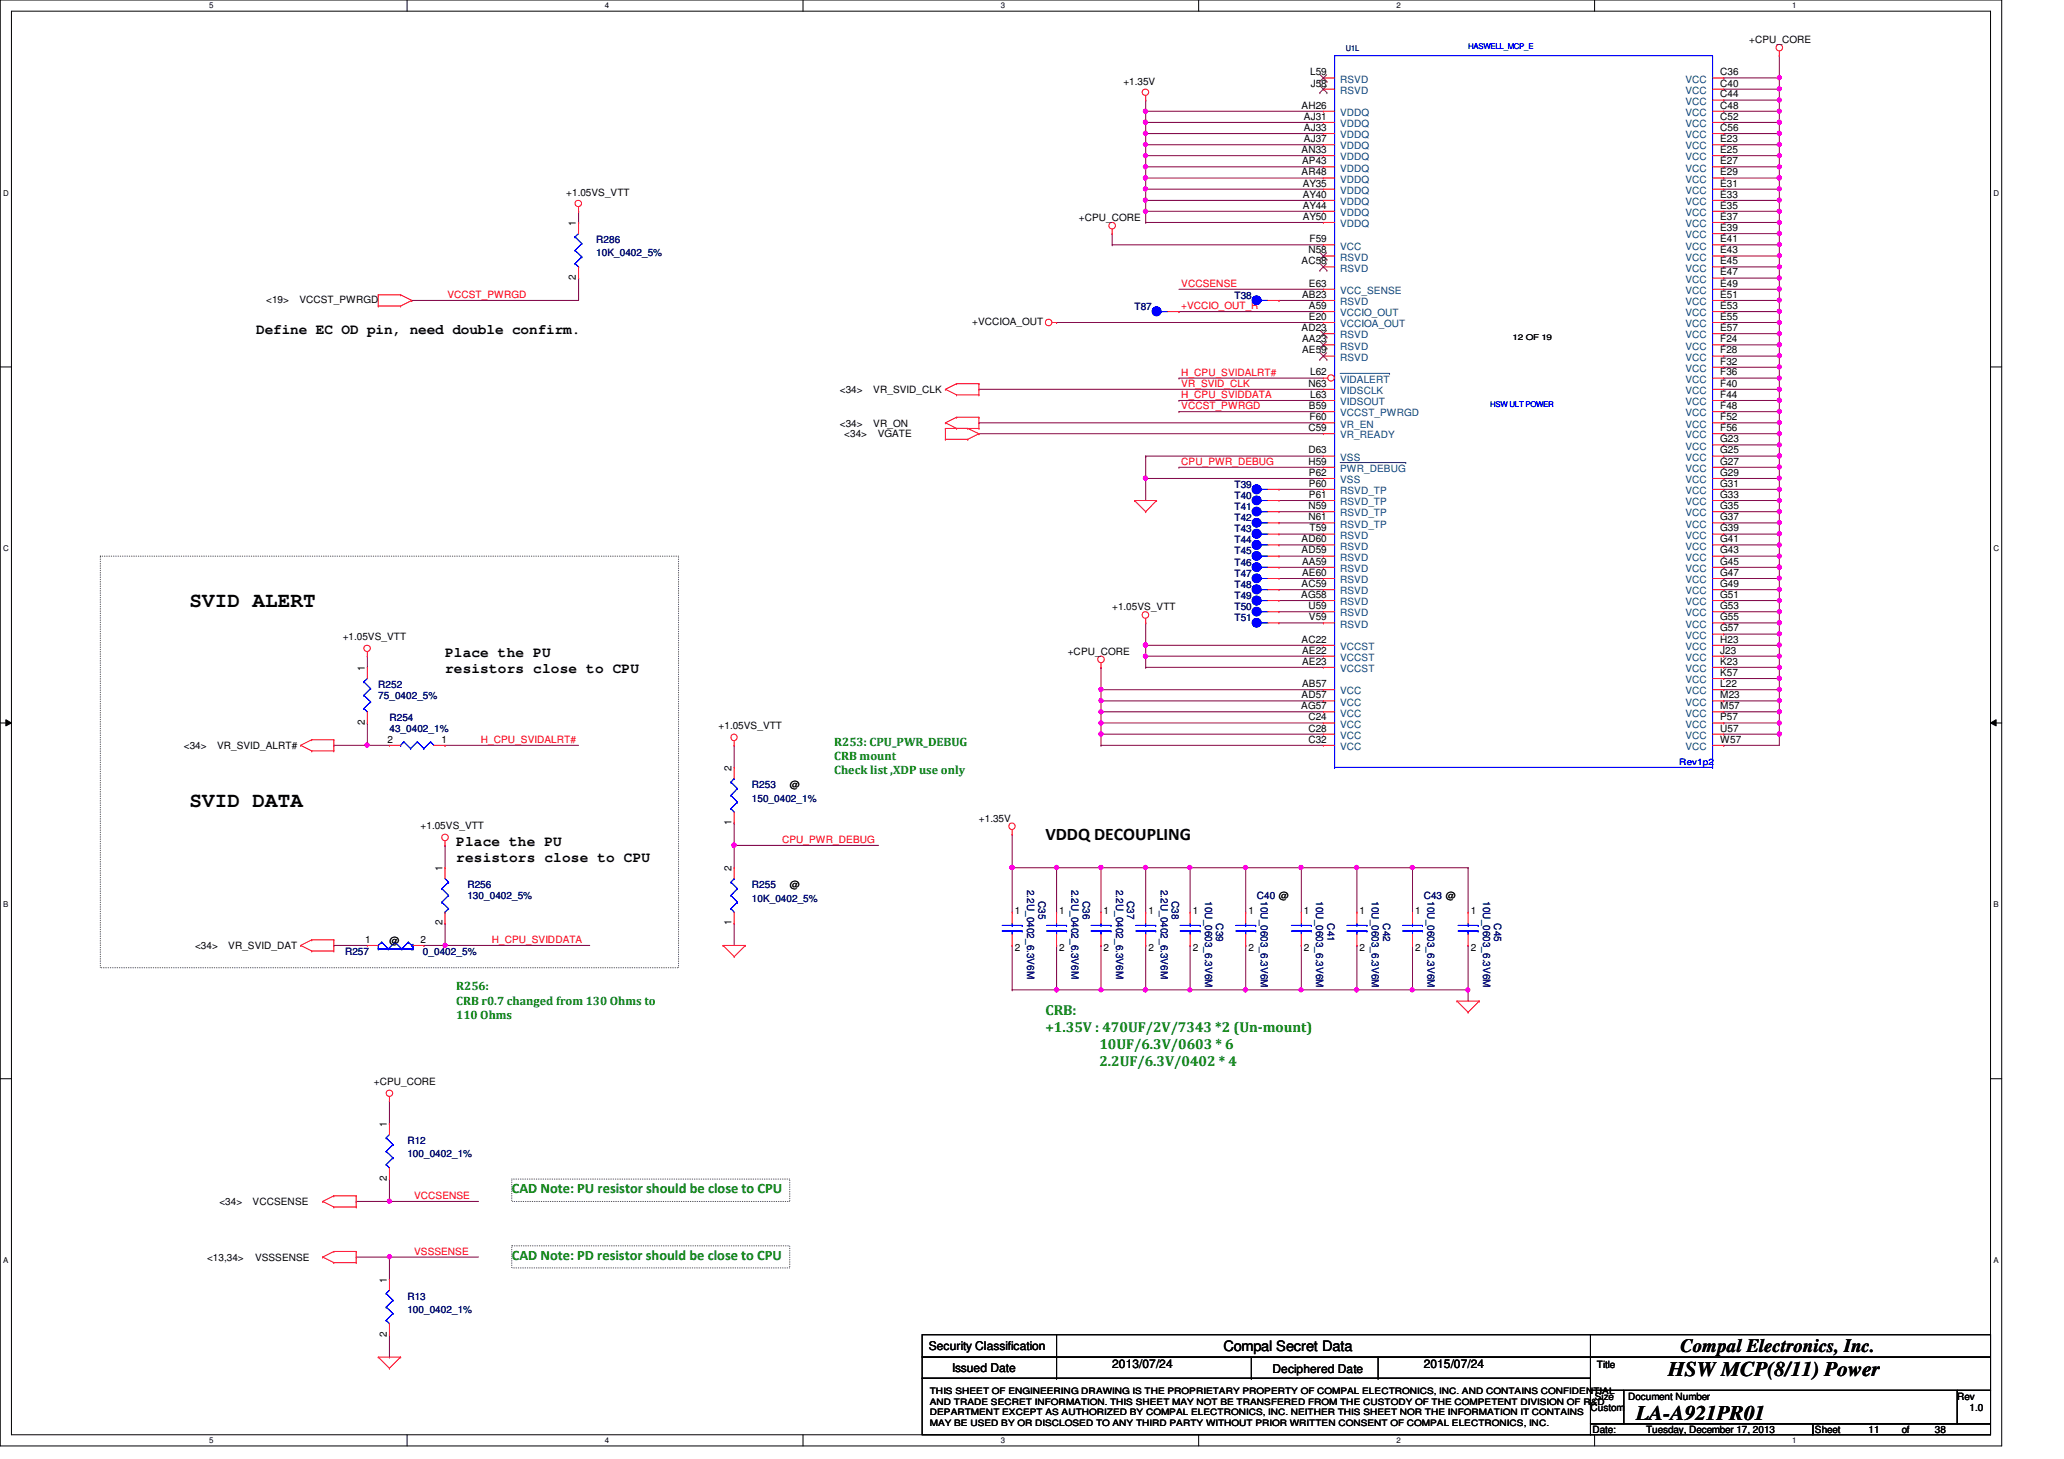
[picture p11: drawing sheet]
<svg xmlns="http://www.w3.org/2000/svg" width="297mm" height="210mm" viewBox="0 0 297 210" stroke-linecap="round" stroke-linejoin="round" font-family="sans-serif">
<defs><g id="words">
<g font-size="3">
<text x="27.3" y="87.3">SVID ALERT</text>
<text x="27.3" y="116.1">SVID DATA</text>
<text x="240.1" y="198">HSW MCP(8/11) Power</text>
<text x="235.5" y="204.3">LA-A921PR01</text>
</g>
<text font-size="2.7" x="241.8" y="194.5">Compal Electronics, Inc.</text>
<text font-size="2.5" x="150.4" y="120.8">VDDQ DECOUPLING</text>
<g font-size="2.1">
<text x="36.9" y="48.1">Define EC OD pin, need double confirm.</text>
<text x="64" y="94.5">Place the PU</text>
<text x="64" y="96.9">resistors close to CPU</text>
<text x="65.7" y="121.7">Place the PU</text>
<text x="65.7" y="124">resistors close to CPU</text>
<text x="176.1" y="194.4">Compal Secret Data</text>
</g>
<g font-size="2.1" fill="#008000">
<text x="150.4" y="146">CRB:</text>
<text x="150.4" y="148.5">+1.35V : 470UF/2V/7343 *2 (Un-mount)</text>
<text x="158.2" y="150.9">10UF/6.3V/0603 * 6</text>
<text x="158.2" y="153.4">2.2UF/6.3V/0402 * 4</text>
<text x="73.7" y="171.6">CAD Note: PU resistor should be close to CPU</text>
<text x="73.7" y="181.2">CAD Note: PD resistor should be close to CPU</text>
</g>
<g font-size="1.7" fill="#008000">
<text x="120.1" y="107.3">R253: CPU_PWR_DEBUG</text>
<text x="120.1" y="109.3">CRB mount</text>
<text x="120.1" y="111.3">Check list ,XDP use only</text>
<text x="65.7" y="142.5">R256:</text>
<text x="65.7" y="144.5">CRB r0.7 changed from 130 Ohms to</text>
<text x="65.7" y="146.6">110 Ohms</text>
</g>
<g font-size="1.7">
<text x="133.7" y="194.3">Security Classification</text>
<text x="137" y="197.3">Issued Date</text>
<text x="160.1" y="196.8">2013/07/24</text>
<text x="183.1" y="197.5">Deciphered Date</text>
<text x="204.9" y="196.8">2015/07/24</text>
</g>
<g font-size="1.4">
<text x="188.5" y="10.8">L59</text>
<text x="247.6" y="10.8">C36</text>
<text x="251.8" y="6.2">+CPU_CORE</text>
<text x="161.7" y="12.2">+1.35V</text>
<text x="187.3" y="15.6">AH26</text>
<text x="187.7" y="17.2">AJ31</text>
<text x="188.6" y="12.4">J58</text>
<text x="247.6" y="14">C44</text>
<text x="247.6" y="12.4">C40</text>
<text x="247.6" y="17.2">C52</text>
<text x="247.6" y="15.6">C48</text>
<text x="187.3" y="22">AN33</text>
<text x="187.4" y="23.6">AP43</text>
<text x="187.7" y="18.8">AJ33</text>
<text x="187.7" y="20.4">AJ37</text>
<text x="247.6" y="22">E25</text>
<text x="247.6" y="20.4">E23</text>
<text x="247.6" y="18.8">C56</text>
<text x="247.6" y="23.6">E27</text>
<text x="81.5" y="28.2">+1.05VS_VTT</text>
<text x="187.3" y="25.2">AR48</text>
<text x="187.5" y="26.8">AY35</text>
<text x="187.5" y="28.4">AY40</text>
<text x="247.6" y="25.2">E29</text>
<text x="247.6" y="28.4">E33</text>
<text x="247.6" y="26.8">E31</text>
<text x="82.9" y="32.5" transform="rotate(-90 82.9 32.5)">1</text>
<text x="155.3" y="31.7">+CPU_CORE</text>
<text x="187.5" y="31.6">AY50</text>
<text x="187.5" y="30">AY44</text>
<text x="188.5" y="34.8">F59</text>
<text x="247.6" y="30">E35</text>
<text x="247.6" y="33.2">E39</text>
<text x="247.6" y="31.6">E37</text>
<text x="247.6" y="34.8">E41</text>
<text x="82.9" y="40.3" transform="rotate(-90 82.9 40.3)">2</text>
<text x="187.3" y="38">AC58</text>
<text x="188.3" y="36.4">N58</text>
<text x="188.4" y="41.2">E63</text>
<text x="247.6" y="38">E45</text>
<text x="247.6" y="36.4">E43</text>
<text x="247.6" y="41.2">E49</text>
<text x="247.6" y="39.6">E47</text>
<text x="38.3" y="43.6">&lt;19&gt;</text>
<text x="43.1" y="43.6">VCCST_PWRGD</text>
<text x="139.9" y="46.8">+VCCIOA_OUT</text>
<text x="187.3" y="47.6">AD23</text>
<text x="187.4" y="42.8">AB23</text>
<text x="188.4" y="46">E20</text>
<text x="188.4" y="44.4">A59</text>
<text x="247.6" y="46">E55</text>
<text x="247.6" y="44.4">E53</text>
<text x="247.6" y="42.8">E51</text>
<text x="247.6" y="47.6">E57</text>
<text x="187.4" y="50.8">AE59</text>
<text x="187.4" y="49.2">AA23</text>
<text x="247.6" y="49.2">F24</text>
<text x="247.6" y="52.5">F32</text>
<text x="247.6" y="50.8">F28</text>
<text x="120.9" y="56.6">&lt;34&gt;</text>
<text x="125.7" y="56.6">VR_SVID_CLK</text>
<text x="188.3" y="55.6">N63</text>
<text x="188.4" y="58.8">B59</text>
<text x="188.5" y="57.2">L63</text>
<text x="188.5" y="54">L62</text>
<text x="247.6" y="54">F36</text>
<text x="247.6" y="55.6">F40</text>
<text x="247.6" y="57.2">F44</text>
<text x="247.6" y="58.8">F48</text>
<text x="120.9" y="61.4">&lt;34&gt;</text>
<text x="121.5" y="62.8">&lt;34&gt;</text>
<text x="125.7" y="61.4">VR_ON</text>
<text x="126.3" y="62.8">VGATE</text>
<text x="188.3" y="65.2">D63</text>
<text x="188.3" y="62">C59</text>
<text x="188.5" y="60.5">F60</text>
<text x="247.6" y="62">F56</text>
<text x="247.6" y="60.5">F52</text>
<text x="247.6" y="63.6">G23</text>
<text x="247.6" y="65.2">G25</text>
<text x="188.3" y="66.8">H59</text>
<text x="188.4" y="70">P60</text>
<text x="188.4" y="68.5">P62</text>
<text x="188.4" y="71.6">P61</text>
<text x="247.6" y="66.8">G27</text>
<text x="247.6" y="70">G31</text>
<text x="247.6" y="68.5">G29</text>
<text x="247.6" y="71.6">G33</text>
<text x="188.3" y="73.2">N59</text>
<text x="188.3" y="74.8">N61</text>
<text x="188.5" y="76.5">T59</text>
<text x="247.6" y="73.2">G35</text>
<text x="247.6" y="74.8">G37</text>
<text x="247.6" y="76.5">G39</text>
<text x="187.3" y="78">AD60</text>
<text x="187.3" y="79.6">AD59</text>
<text x="187.4" y="82.8">AE60</text>
<text x="187.4" y="81.2">AA59</text>
<text x="247.6" y="78">G41</text>
<text x="247.6" y="79.6">G43</text>
<text x="247.6" y="82.8">G47</text>
<text x="247.6" y="81.2">G45</text>
<text x="160.1" y="87.8">+1.05VS_VTT</text>
<text x="187.3" y="86">AG58</text>
<text x="187.3" y="84.5">AC59</text>
<text x="188.3" y="87.6">U59</text>
<text x="188.4" y="89.2">V59</text>
<text x="247.6" y="87.6">G53</text>
<text x="247.6" y="86">G51</text>
<text x="247.6" y="84.5">G49</text>
<text x="247.6" y="89.2">G55</text>
<text x="49.3" y="92.1">+1.05VS_VTT</text>
<text x="153.7" y="94.2">+CPU_CORE</text>
<text x="187.3" y="92.5">AC22</text>
<text x="187.4" y="94">AE22</text>
<text x="187.4" y="95.6">AE23</text>
<text x="247.6" y="95.6">K23</text>
<text x="247.6" y="90.8">G57</text>
<text x="247.6" y="94">J23</text>
<text x="247.6" y="92.5">H23</text>
<text x="52.5" y="96.5" transform="rotate(-90 52.5 96.5)">1</text>
<text x="187.3" y="100.5">AD57</text>
<text x="187.4" y="98.8">AB57</text>
<text x="247.6" y="97.2">K57</text>
<text x="247.6" y="98.8">L22</text>
<text x="247.6" y="100.5">M23</text>
<text x="26.5" y="107.8">&lt;34&gt;</text>
<text x="31.2" y="107.8">VR_SVID_ALRT#</text>
<text x="52.5" y="104.3" transform="rotate(-90 52.5 104.3)">2</text>
<text x="55.7" y="106.8">2</text>
<text x="63.5" y="106.8">1</text>
<text x="103.4" y="104.9">+1.05VS_VTT</text>
<text x="187.3" y="102">AG57</text>
<text x="188.3" y="106.8">C32</text>
<text x="188.3" y="105.2">C28</text>
<text x="188.3" y="103.6">C24</text>
<text x="247.6" y="103.6">P57</text>
<text x="247.6" y="102">M57</text>
<text x="247.6" y="105.2">U57</text>
<text x="247.6" y="106.8">W57</text>
<text x="105.3" y="110.9" transform="rotate(-90 105.3 110.9)">2</text>
<text x="113.7" y="113.4">@</text>
<text x="60.5" y="119.3">+1.05VS_VTT</text>
<text x="105.3" y="118.7" transform="rotate(-90 105.3 118.7)">1</text>
<text x="140.9" y="118.2">+1.35V</text>
<text x="63.7" y="125.3" transform="rotate(-90 63.7 125.3)">1</text>
<text x="105.3" y="125.3" transform="rotate(-90 105.3 125.3)">2</text>
<text x="113.7" y="127.8">@</text>
<text x="146" y="131.4">1</text>
<text x="152.4" y="131.4">1</text>
<text x="158.8" y="131.4">1</text>
<text x="165.3" y="131.4">1</text>
<text x="171.7" y="131.4">1</text>
<text x="179.7" y="131.4">1</text>
<text x="187.7" y="131.4">1</text>
<text x="195.7" y="131.4">1</text>
<text x="203.7" y="131.4">1</text>
<text x="211.7" y="131.4">1</text>
<text x="28.1" y="136.6">&lt;34&gt;</text>
<text x="32.8" y="136.6">VR_SVID_DAT</text>
<text x="52.5" y="135.6">1</text>
<text x="56" y="135.8">@</text>
<text x="60.5" y="135.6">2</text>
<text x="63.7" y="133.1" transform="rotate(-90 63.7 133.1)">2</text>
<text x="105.3" y="133.1" transform="rotate(-90 105.3 133.1)">1</text>
<text x="146" y="136.9">2</text>
<text x="152.4" y="136.9">2</text>
<text x="158.8" y="136.9">2</text>
<text x="165.3" y="136.9">2</text>
<text x="171.7" y="136.9">2</text>
<text x="179.7" y="136.9">2</text>
<text x="187.7" y="136.9">2</text>
<text x="195.7" y="136.9">2</text>
<text x="203.7" y="136.9">2</text>
<text x="211.7" y="136.9">2</text>
<text x="53.8" y="156.1">+CPU_CORE</text>
<text x="55.7" y="162.1" transform="rotate(-90 55.7 162.1)">1</text>
<text x="31.6" y="173.4">&lt;34&gt;</text>
<text x="36.4" y="173.4">VCCSENSE</text>
<text x="55.7" y="169.9" transform="rotate(-90 55.7 169.9)">2</text>
<text x="29.8" y="181.4">&lt;13,34&gt;</text>
<text x="36.7" y="181.4">VSSSENSE</text>
<text x="55.7" y="184.5" transform="rotate(-90 55.7 184.5)">1</text>
<text x="55.7" y="192.3" transform="rotate(-90 55.7 192.3)">2</text>
<text x="229.8" y="196.8">Title</text>
<text x="228.9" y="203">Custom</text>
<text x="229.5" y="201.4">Size</text>
<text x="234.3" y="201.4">Document Number</text>
<text x="281.7" y="201.4">Rev</text>
<text x="283.5" y="203">1.0</text>
<text x="229.2" y="206.2">Date:</text>
<text x="236.9" y="206.2">Tuesday, December 17, 2013</text>
<text x="261.2" y="206.2">Sheet</text>
<text x="268.9" y="206.2">11</text>
<text x="273.7" y="206.2">of</text>
<text x="278.5" y="206.2">38</text>
</g>
<g font-size="1.4" fill="#004080">
<text x="192.9" y="11.9">RSVD</text>
<text x="242.6" y="11.9">VCC</text>
<text x="192.9" y="13.5">RSVD</text>
<text x="192.9" y="16.7">VDDQ</text>
<text x="242.6" y="15.1">VCC</text>
<text x="242.6" y="13.5">VCC</text>
<text x="242.6" y="16.7">VCC</text>
<text x="192.9" y="18.3">VDDQ</text>
<text x="192.9" y="19.9">VDDQ</text>
<text x="192.9" y="21.5">VDDQ</text>
<text x="192.9" y="23.1">VDDQ</text>
<text x="242.6" y="18.3">VCC</text>
<text x="242.6" y="23.1">VCC</text>
<text x="242.6" y="21.5">VCC</text>
<text x="242.6" y="19.9">VCC</text>
<text x="192.9" y="24.7">VDDQ</text>
<text x="192.9" y="26.3">VDDQ</text>
<text x="192.9" y="27.9">VDDQ</text>
<text x="192.9" y="29.5">VDDQ</text>
<text x="242.6" y="26.3">VCC</text>
<text x="242.6" y="24.7">VCC</text>
<text x="242.6" y="29.5">VCC</text>
<text x="242.6" y="27.9">VCC</text>
<text x="192.9" y="32.7">VDDQ</text>
<text x="192.9" y="31.1">VDDQ</text>
<text x="192.9" y="35.9">VCC</text>
<text x="242.6" y="31.1">VCC</text>
<text x="242.6" y="34.3">VCC</text>
<text x="242.6" y="32.7">VCC</text>
<text x="242.6" y="35.9">VCC</text>
<text x="192.9" y="37.5">RSVD</text>
<text x="192.9" y="39.1">RSVD</text>
<text x="242.6" y="39.1">VCC</text>
<text x="242.6" y="37.5">VCC</text>
<text x="242.6" y="40.7">VCC</text>
<text x="192.9" y="42.3">VCC_SENSE</text>
<text x="192.9" y="43.9">RSVD</text>
<text x="192.9" y="47.1">VCCIOA_OUT</text>
<text x="192.9" y="45.5">VCCIO_OUT</text>
<text x="242.6" y="42.3">VCC</text>
<text x="242.6" y="47.1">VCC</text>
<text x="242.6" y="45.5">VCC</text>
<text x="242.6" y="43.9">VCC</text>
<text x="192.9" y="51.9">RSVD</text>
<text x="192.9" y="50.3">RSVD</text>
<text x="192.9" y="48.7">RSVD</text>
<text x="242.6" y="48.7">VCC</text>
<text x="242.6" y="50.3">VCC</text>
<text x="242.6" y="53.5">VCC</text>
<text x="242.6" y="51.9">VCC</text>
<text x="192.9" y="56.7">VIDSCLK</text>
<text x="192.9" y="58.3">VIDSOUT</text>
<text x="192.9" y="59.9">VCCST_PWRGD</text>
<text x="192.9" y="55.1">VIDALERT</text>
<text x="242.6" y="55.1">VCC</text>
<text x="242.6" y="56.7">VCC</text>
<text x="242.6" y="58.3">VCC</text>
<text x="242.6" y="59.9">VCC</text>
<text x="192.9" y="61.5">VR_EN</text>
<text x="192.9" y="63.1">VR_READY</text>
<text x="242.6" y="63.1">VCC</text>
<text x="242.6" y="61.5">VCC</text>
<text x="242.6" y="64.7">VCC</text>
<text x="192.9" y="71.1">RSVD_TP</text>
<text x="192.9" y="69.5">VSS</text>
<text x="192.9" y="67.9">PWR_DEBUG</text>
<text x="192.9" y="66.3">VSS</text>
<text x="242.6" y="66.3">VCC</text>
<text x="242.6" y="67.9">VCC</text>
<text x="242.6" y="71.1">VCC</text>
<text x="242.6" y="69.5">VCC</text>
<text x="192.9" y="72.7">RSVD_TP</text>
<text x="192.9" y="74.3">RSVD_TP</text>
<text x="192.9" y="77.5">RSVD</text>
<text x="192.9" y="75.9">RSVD_TP</text>
<text x="242.6" y="72.7">VCC</text>
<text x="242.6" y="74.3">VCC</text>
<text x="242.6" y="75.9">VCC</text>
<text x="242.6" y="77.5">VCC</text>
<text x="192.9" y="79.1">RSVD</text>
<text x="192.9" y="80.7">RSVD</text>
<text x="192.9" y="83.9">RSVD</text>
<text x="192.9" y="82.3">RSVD</text>
<text x="242.6" y="79.1">VCC</text>
<text x="242.6" y="80.7">VCC</text>
<text x="242.6" y="83.9">VCC</text>
<text x="242.6" y="82.3">VCC</text>
<text x="192.9" y="85.5">RSVD</text>
<text x="192.9" y="87.1">RSVD</text>
<text x="192.9" y="88.7">RSVD</text>
<text x="242.6" y="88.7">VCC</text>
<text x="242.6" y="87.1">VCC</text>
<text x="242.6" y="85.5">VCC</text>
<text x="192.9" y="95.1">VCCST</text>
<text x="192.9" y="93.5">VCCST</text>
<text x="192.9" y="90.3">RSVD</text>
<text x="242.6" y="91.9">VCC</text>
<text x="242.6" y="90.3">VCC</text>
<text x="242.6" y="95.1">VCC</text>
<text x="242.6" y="93.5">VCC</text>
<text x="192.9" y="96.7">VCCST</text>
<text x="192.9" y="99.9">VCC</text>
<text x="192.9" y="101.5">VCC</text>
<text x="242.6" y="96.7">VCC</text>
<text x="242.6" y="98.3">VCC</text>
<text x="242.6" y="99.9">VCC</text>
<text x="242.6" y="101.5">VCC</text>
<text x="192.9" y="103.1">VCC</text>
<text x="192.9" y="107.9">VCC</text>
<text x="192.9" y="106.3">VCC</text>
<text x="192.9" y="104.7">VCC</text>
<text x="242.6" y="104.7">VCC</text>
<text x="242.6" y="103.1">VCC</text>
<text x="242.6" y="106.3">VCC</text>
<text x="242.6" y="107.9">VCC</text>
</g>
<g font-size="1.4" fill="#000080">
<text x="85.8" y="35">R286</text>
<text x="85.8" y="36.9">10K_0402_5%</text>
<text x="163.3" y="44.6">T87</text>
<text x="177.7" y="43">T38</text>
<text x="177.7" y="70.2">T39</text>
<text x="177.7" y="71.8">T40</text>
<text x="177.7" y="73.4">T41</text>
<text x="177.7" y="75">T42</text>
<text x="177.7" y="76.6">T43</text>
<text x="177.7" y="79.8">T45</text>
<text x="177.7" y="83">T47</text>
<text x="177.7" y="78.2">T44</text>
<text x="177.7" y="81.4">T46</text>
<text x="177.7" y="87.8">T50</text>
<text x="177.7" y="89.4">T51</text>
<text x="177.7" y="86.2">T49</text>
<text x="177.7" y="84.6">T48</text>
<text x="54.4" y="99">R252</text>
<text x="54.4" y="100.6">75_0402_5%</text>
<text x="56" y="103.8">R254</text>
<text x="56" y="105.4">43_0402_1%</text>
<text x="108.2" y="113.4">R253</text>
<text x="108.2" y="115.3">150_0402_1%</text>
<text x="67.3" y="127.8">R256</text>
<text x="67.3" y="129.4">130_0402_5%</text>
<text x="108.2" y="127.8">R255</text>
<text x="108.2" y="129.7">10K_0402_5%</text>
<text x="147.8" y="128" transform="rotate(90 147.8 128)">2.2U_0402_6.3V6M</text>
<text x="149.4" y="129.6" transform="rotate(90 149.4 129.6)">C35</text>
<text x="154.2" y="128" transform="rotate(90 154.2 128)">2.2U_0402_6.3V6M</text>
<text x="155.8" y="129.6" transform="rotate(90 155.8 129.6)">C36</text>
<text x="160.7" y="128" transform="rotate(90 160.7 128)">2.2U_0402_6.3V6M</text>
<text x="162.2" y="129.6" transform="rotate(90 162.2 129.6)">C37</text>
<text x="167" y="128" transform="rotate(90 167 128)">2.2U_0402_6.3V6M</text>
<text x="168.7" y="129.6" transform="rotate(90 168.7 129.6)">C38</text>
<text x="173.4" y="129.6" transform="rotate(90 173.4 129.6)">10U_0603_6.3V6M</text>
<text x="180.9" y="129.4">C40 @</text>
<text x="181.4" y="129.6" transform="rotate(90 181.4 129.6)">10U_0603_6.3V6M</text>
<text x="189.4" y="129.6" transform="rotate(90 189.4 129.6)">10U_0603_6.3V6M</text>
<text x="197.4" y="129.6" transform="rotate(90 197.4 129.6)">10U_0603_6.3V6M</text>
<text x="204.9" y="129.4">C43 @</text>
<text x="205.4" y="129.6" transform="rotate(90 205.4 129.6)">10U_0603_6.3V6M</text>
<text x="213.4" y="129.6" transform="rotate(90 213.4 129.6)">10U_0603_6.3V6M</text>
<text x="49.7" y="137.4">R257</text>
<text x="60.9" y="137.4">0_0402_5%</text>
<text x="175" y="132.8" transform="rotate(90 175 132.8)">C39</text>
<text x="191" y="132.8" transform="rotate(90 191 132.8)">C41</text>
<text x="199" y="132.8" transform="rotate(90 199 132.8)">C42</text>
<text x="215" y="132.8" transform="rotate(90 215 132.8)">C45</text>
<text x="58.6" y="164.6">R12</text>
<text x="58.6" y="166.5">100_0402_1%</text>
<text x="58.6" y="187">R13</text>
<text x="58.6" y="188.9">100_0402_1%</text>
</g>
<g font-size="1.4" fill="#f00">
<text x="170" y="41.3">VCCSENSE</text>
<text x="64.4" y="42.9">VCCST_PWRGD</text>
<text x="170" y="44.5">+VCCIO_OUT_R</text>
<text x="170" y="58.9">VCCST_PWRGD</text>
<text x="170" y="55.7">VR_SVID_CLK</text>
<text x="170" y="57.3">H_CPU_SVIDDATA</text>
<text x="170" y="54.1">H_CPU_SVIDALRT#</text>
<text x="170" y="66.9">CPU_PWR_DEBUG</text>
<text x="69.2" y="106.9">H_CPU_SVIDALRT#</text>
<text x="112.6" y="121.3">CPU_PWR_DEBUG</text>
<text x="70.8" y="135.7">H_CPU_SVIDDATA</text>
<text x="59.6" y="172.5">VCCSENSE</text>
<text x="59.6" y="180.5">VSSSENSE</text>
</g>
<text font-size="1.3" fill="#00f" x="241.7" y="110">Rev1p2</text>
<g font-size="1.3">
<text x="133.8" y="200.6">THIS SHEET OF ENGINEERING DRAWING IS THE PROPRIETARY PROPERTY OF COMPAL ELECTRONICS, INC. AND CONTAINS CONFIDENTIAL</text>
<text x="133.8" y="202.1">AND TRADE SECRET INFORMATION. THIS SHEET MAY NOT BE TRANSFERED FROM THE CUSTODY OF THE COMPETENT DIVISION OF R&amp;D</text>
<text x="133.8" y="203.6">DEPARTMENT EXCEPT AS AUTHORIZED BY COMPAL ELECTRONICS, INC. NEITHER THIS SHEET NOR THE INFORMATION IT CONTAINS</text>
<text x="133.8" y="205.1">MAY BE USED BY OR DISCLOSED TO ANY THIRD PARTY WITHOUT PRIOR WRITTEN CONSENT OF COMPAL ELECTRONICS, INC.</text>
</g>
<g font-size="1.1">
<text x="30.1" y="1.1">5</text>
<text x="87" y="1.1">4</text>
<text x="144" y="1.1">3</text>
<text x="201" y="1.1">2</text>
<text x="257.9" y="1.1">1</text>
<text x=".5" y="28.2">D</text>
<text x="286.9" y="28.2">D</text>
<text x="217.7" y="49">12 OF 19</text>
<text x=".5" y="79.3">C</text>
<text x="286.9" y="79.3">C</text>
<text x=".5" y="130.6">B</text>
<text x="286.9" y="130.6">B</text>
<text x=".5" y="181.7">A</text>
<text x="286.9" y="181.7">A</text>
<text x="30.1" y="207.6">5</text>
<text x="87" y="207.6">4</text>
<text x="144" y="207.6">3</text>
<text x="201" y="207.6">2</text>
<text x="257.9" y="207.6">1</text>
</g>
<text font-size="1.1" fill="#000080" x="193.7" y="7.4">U1L</text>
<g font-size="1.1" fill="#00f">
<text x="211.3" y="7.1">HASWELL_MCP_E</text>
<text x="214.5" y="58.6">HSW ULT POWER</text>
</g>
</g></defs>
<path d="M0 0h288.1v208h-288.1zM1.6 1.6h284.9v204.8h-284.9z" fill="none" stroke="#000" stroke-width=".14"/>
<g fill="#fff">
<path d="M30.1 .2h.6v1.2h-.6z"/>
<path d="M30.1 206.6h.6v1.2h-.6z"/>
</g>
<path d="M58.6 0v1.6M58.6 206.4v1.6" fill="none" stroke="#000" stroke-width=".14"/>
<g fill="#fff">
<path d="M87 .2h.6v1.2h-.6z"/>
<path d="M87 206.6h.6v1.2h-.6z"/>
</g>
<path d="M115.6 0v1.6M115.6 206.4v1.6" fill="none" stroke="#000" stroke-width=".14"/>
<g fill="#fff">
<path d="M144 .2h.6v1.2h-.6z"/>
<path d="M144 206.6h.6v1.2h-.6z"/>
</g>
<path d="M172.5 0v1.6M172.5 206.4v1.6" fill="none" stroke="#000" stroke-width=".14"/>
<g fill="#fff">
<path d="M201 .2h.5v1.2h-.5z"/>
<path d="M201 206.6h.5v1.2h-.5z"/>
</g>
<path d="M229.5 0v1.6M229.5 206.4v1.6" fill="none" stroke="#000" stroke-width=".14"/>
<g fill="#fff">
<path d="M257.9 .2h.6v1.2h-.6z"/>
<path d="M257.9 206.6h.6v1.2h-.6z"/>
<path d="M.5 27.2h.7v1.2h-.7z"/>
<path d="M286.9 27.2h.8v1.2h-.8z"/>
<path d="M.5 78.4h.7v1.1h-.7z"/>
<path d="M286.9 78.4h.8v1.1h-.8z"/>
</g>
<path d="M0 52.8h1.6M286.5 52.8h1.6" fill="none" stroke="#000" stroke-width=".14"/>
<g fill="#fff">
<path d="M.5 129.6h.7v1.2h-.7z"/>
<path d="M286.9 129.6h.7v1.2h-.7z"/>
</g>
<path d="M0 104h1.6M.8 103.5l.8 .5-.8 .4zM286.5 104l.8-.5v.9zM286.5 104h1.6" fill="none" stroke="#000" stroke-width=".14"/>
<path d="M.8 103.5l.8 .5-.8 .4zM286.5 104l.8-.5v.9z" fill="#000"/>
<g fill="#fff">
<path d="M.5 180.8h.7v1.1h-.7z"/>
<path d="M286.9 180.8h.7v1.1h-.7z"/>
</g>
<path d="M0 155.2h1.6M286.5 155.2h1.6" fill="none" stroke="#000" stroke-width=".14"/>
<path d="M14.4 80h83.3v59.2h-83.3zM73.7 179.2h40v3.2h-40zM73.7 169.6h40v3.2h-40z" fill="none" stroke="#000" stroke-width=".14" stroke-dasharray="0 .3"/>
<path d="M248.1 11.2h.1M248.1 11.2h8M256.1 12.8h.1M256.1 12.8v1.6" fill="none" stroke="#800040" stroke-width=".14"/>
<circle cx="256.1" cy="12.8" r=".3" fill="#f0f"/>
<circle cx="256.1" cy="12.8" r=".3" fill="none" stroke="#f0f" stroke-width=".14"/>
<path d="M256.1 19.2h.1M256.1 19.2v1.6" fill="none" stroke="#800040" stroke-width=".14"/>
<circle cx="256.1" cy="19.2" r=".3" fill="#f0f"/>
<circle cx="256.1" cy="19.2" r=".3" fill="none" stroke="#f0f" stroke-width=".14"/>
<path d="M248.1 19.2h.1M248.1 19.2h8M256.1 20.8h.1M256.1 20.8v1.6" fill="none" stroke="#800040" stroke-width=".14"/>
<circle cx="256.1" cy="20.8" r=".3" fill="#f0f"/>
<circle cx="256.1" cy="20.8" r=".3" fill="none" stroke="#f0f" stroke-width=".14"/>
<path d="M256.1 16h.1M256.1 16v1.6" fill="none" stroke="#800040" stroke-width=".14"/>
<circle cx="256.1" cy="16" r=".3" fill="#f0f"/>
<circle cx="256.1" cy="16" r=".3" fill="none" stroke="#f0f" stroke-width=".14"/>
<g fill="none" stroke="#800040" stroke-width=".14">
<path d="M248.1 17.6h.1M248.1 16h.1M248.1 12.8h.1M248.1 17.6h8M248.1 16h8M248.1 12.8h8M256.1 8h.1M256.1 17.6h.1M256.1 8v3.2M256.1 17.6v1.6M248.1 22.4h.1M248.1 20.8h.1"/>
<path d="M248.1 22.4h8M248.1 20.8h8"/>
</g>
<circle cx="256.1" cy="17.6" r=".31" fill="#f0f"/>
<circle cx="256.1" cy="17.6" r=".31" fill="none" stroke="#f0f" stroke-width=".14"/>
<path d="M248.1 14.4h.1M248.1 14.4h8M256.1 14.4h.1M256.1 14.4v1.6M248.1 24h.1M248.1 24h8" fill="none" stroke="#800040" stroke-width=".14"/>
<circle cx="256.1" cy="14.4" r=".3" fill="#f0f"/>
<circle cx="256.1" cy="14.4" r=".3" fill="none" stroke="#f0f" stroke-width=".14"/>
<path d="M256.1 24h.1M256.1 24v1.6" fill="none" stroke="#800040" stroke-width=".14"/>
<circle cx="256.1" cy="25.6" r=".31" fill="#f0f"/>
<circle cx="256.1" cy="25.6" r=".31" fill="none" stroke="#f0f" stroke-width=".14"/>
<circle cx="256.1" cy="24" r=".3" fill="#f0f"/>
<circle cx="256.1" cy="24" r=".3" fill="none" stroke="#f0f" stroke-width=".14"/>
<path d="M256.1 11.2h.1M256.1 11.2v1.6" fill="none" stroke="#800040" stroke-width=".14"/>
<circle cx="256.1" cy="11.2" r=".3" fill="#f0f"/>
<circle cx="256.1" cy="11.2" r=".3" fill="none" stroke="#f0f" stroke-width=".14"/>
<path d="M184.1 43.2h.1M184.1 43.2h6.4M248.1 107.2h.1M248.1 105.6h.1M248.1 107.2h8M248.1 105.6h8" fill="none" stroke="#800040" stroke-width=".14"/>
<circle cx="256.1" cy="105.6" r=".31" fill="#f0f"/>
<circle cx="256.1" cy="105.6" r=".31" fill="none" stroke="#f0f" stroke-width=".14"/>
<path d="M248.1 104h.1M248.1 102.4h.1M248.1 102.4h8M256.1 105.6h.1M256.1 102.4h.1M256.1 102.4v1.6h-8M256.1 105.6v1.6" fill="none" stroke="#800040" stroke-width=".14"/>
<circle cx="256.1" cy="102.4" r=".3" fill="#f0f"/>
<circle cx="256.1" cy="102.4" r=".3" fill="none" stroke="#f0f" stroke-width=".14"/>
<path d="M248.1 100.8h.1M248.1 100.8h8M256.1 100.8h.1M256.1 100.8v1.6" fill="none" stroke="#800040" stroke-width=".14"/>
<circle cx="256.1" cy="100.8" r=".3" fill="#f0f"/>
<circle cx="256.1" cy="100.8" r=".3" fill="none" stroke="#f0f" stroke-width=".14"/>
<path d="M248.1 99.2h.1M248.1 99.2h8M256.1 99.2h.1M256.1 99.2v1.6" fill="none" stroke="#800040" stroke-width=".14"/>
<circle cx="256.1" cy="99.2" r=".3" fill="#f0f"/>
<circle cx="256.1" cy="99.2" r=".3" fill="none" stroke="#f0f" stroke-width=".14"/>
<path d="M248.1 97.6h.1M248.1 97.6h8M256.1 97.6h.1M256.1 97.6v1.6" fill="none" stroke="#800040" stroke-width=".14"/>
<circle cx="256.1" cy="97.6" r=".31" fill="#f0f"/>
<circle cx="256.1" cy="97.6" r=".31" fill="none" stroke="#f0f" stroke-width=".14"/>
<path d="M248.1 96h.1M248.1 96h8M256.1 96h.1M256.1 96v1.6" fill="none" stroke="#800040" stroke-width=".14"/>
<circle cx="256.1" cy="96" r=".3" fill="#f0f"/>
<circle cx="256.1" cy="96" r=".3" fill="none" stroke="#f0f" stroke-width=".14"/>
<path d="M248.1 94.4h.1M248.1 94.4h8M256.1 94.4h.1M256.1 94.4v1.6" fill="none" stroke="#800040" stroke-width=".14"/>
<circle cx="256.1" cy="94.4" r=".3" fill="#f0f"/>
<circle cx="256.1" cy="94.4" r=".3" fill="none" stroke="#f0f" stroke-width=".14"/>
<path d="M248.1 92.8h.1M248.1 92.8h8M256.1 92.8h.1M256.1 92.8v1.6" fill="none" stroke="#800040" stroke-width=".14"/>
<circle cx="256.1" cy="92.8" r=".3" fill="#f0f"/>
<circle cx="256.1" cy="92.8" r=".3" fill="none" stroke="#f0f" stroke-width=".14"/>
<path d="M248.1 91.2h.1M248.1 91.2h8M256.1 91.2h.1M256.1 91.2v1.6" fill="none" stroke="#800040" stroke-width=".14"/>
<circle cx="256.1" cy="91.2" r=".3" fill="#f0f"/>
<circle cx="256.1" cy="91.2" r=".3" fill="none" stroke="#f0f" stroke-width=".14"/>
<path d="M248.1 89.6h.1M248.1 89.6h8M256.1 89.6h.1M256.1 89.6v1.6" fill="none" stroke="#800040" stroke-width=".14"/>
<circle cx="256.1" cy="89.6" r=".31" fill="#f0f"/>
<circle cx="256.1" cy="89.6" r=".31" fill="none" stroke="#f0f" stroke-width=".14"/>
<path d="M248.1 88h.1M248.1 88h8M256.1 88h.1M256.1 88v1.6" fill="none" stroke="#800040" stroke-width=".14"/>
<circle cx="256.1" cy="88" r=".3" fill="#f0f"/>
<circle cx="256.1" cy="88" r=".3" fill="none" stroke="#f0f" stroke-width=".14"/>
<path d="M248.1 86.4h.1M248.1 86.4h8M256.1 86.4h.1M256.1 86.4v1.6" fill="none" stroke="#800040" stroke-width=".14"/>
<circle cx="256.1" cy="86.4" r=".3" fill="#f0f"/>
<circle cx="256.1" cy="86.4" r=".3" fill="none" stroke="#f0f" stroke-width=".14"/>
<path d="M248.1 84.8h.1M248.1 84.8h8M256.1 84.8h.1M256.1 84.8v1.6" fill="none" stroke="#800040" stroke-width=".14"/>
<circle cx="256.1" cy="84.8" r=".3" fill="#f0f"/>
<circle cx="256.1" cy="84.8" r=".3" fill="none" stroke="#f0f" stroke-width=".14"/>
<path d="M248.1 83.2h.1M248.1 83.2h8M256.1 83.2h.1M256.1 83.2v1.6" fill="none" stroke="#800040" stroke-width=".14"/>
<circle cx="256.1" cy="83.2" r=".3" fill="#f0f"/>
<circle cx="256.1" cy="83.2" r=".3" fill="none" stroke="#f0f" stroke-width=".14"/>
<path d="M169.7 59.2h.1M169.7 59.2h20.8M248.1 81.6h.1M248.1 81.6h8M256.1 81.6h.1M256.1 81.6v1.6" fill="none" stroke="#800040" stroke-width=".14"/>
<circle cx="256.1" cy="81.6" r=".31" fill="#f0f"/>
<circle cx="256.1" cy="81.6" r=".31" fill="none" stroke="#f0f" stroke-width=".14"/>
<path d="M140.9 60.8h.1M140.9 62.4h.1M140.9 60.8h49.6M140.9 62.4h49.6M248.1 80h.1M248.1 80h8M256.1 80h.1M256.1 80v1.6" fill="none" stroke="#800040" stroke-width=".14"/>
<circle cx="256.1" cy="80" r=".3" fill="#f0f"/>
<circle cx="256.1" cy="80" r=".3" fill="none" stroke="#f0f" stroke-width=".14"/>
<path d="M248.1 78.4h.1M248.1 78.4h8M256.1 78.4h.1M256.1 78.4v1.6" fill="none" stroke="#800040" stroke-width=".14"/>
<circle cx="256.1" cy="78.4" r=".3" fill="#f0f"/>
<circle cx="256.1" cy="78.4" r=".3" fill="none" stroke="#f0f" stroke-width=".14"/>
<path d="M248.1 76.8h.1M248.1 76.8h8M256.1 76.8h.1M256.1 76.8v1.6" fill="none" stroke="#800040" stroke-width=".14"/>
<circle cx="256.1" cy="76.8" r=".3" fill="#f0f"/>
<circle cx="256.1" cy="76.8" r=".3" fill="none" stroke="#f0f" stroke-width=".14"/>
<path d="M248.1 75.2h.1M248.1 75.2h8M256.1 75.2h.1M256.1 75.2v1.6" fill="none" stroke="#800040" stroke-width=".14"/>
<circle cx="256.1" cy="75.2" r=".3" fill="#f0f"/>
<circle cx="256.1" cy="75.2" r=".3" fill="none" stroke="#f0f" stroke-width=".14"/>
<path d="M248.1 73.6h.1M248.1 73.6h8M256.1 73.6h.1M256.1 73.6v1.6" fill="none" stroke="#800040" stroke-width=".14"/>
<circle cx="256.1" cy="73.6" r=".31" fill="#f0f"/>
<circle cx="256.1" cy="73.6" r=".31" fill="none" stroke="#f0f" stroke-width=".14"/>
<path d="M248.1 72h.1M248.1 72h8M256.1 72h.1M256.1 72v1.6" fill="none" stroke="#800040" stroke-width=".14"/>
<circle cx="256.1" cy="72" r=".3" fill="#f0f"/>
<circle cx="256.1" cy="72" r=".3" fill="none" stroke="#f0f" stroke-width=".14"/>
<path d="M248.1 70.4h.1M248.1 70.4h8M256.1 70.4h.1M256.1 70.4v1.6" fill="none" stroke="#800040" stroke-width=".14"/>
<circle cx="256.1" cy="70.4" r=".3" fill="#f0f"/>
<circle cx="256.1" cy="70.4" r=".3" fill="none" stroke="#f0f" stroke-width=".14"/>
<path d="M248.1 68.8h.1M248.1 68.8h8M256.1 68.8h.1M256.1 68.8v1.6" fill="none" stroke="#800040" stroke-width=".14"/>
<circle cx="256.1" cy="68.8" r=".3" fill="#f0f"/>
<circle cx="256.1" cy="68.8" r=".3" fill="none" stroke="#f0f" stroke-width=".14"/>
<path d="M248.1 67.2h.1M248.1 67.2h8M256.1 67.2h.1M256.1 67.2v1.6" fill="none" stroke="#800040" stroke-width=".14"/>
<circle cx="256.1" cy="67.2" r=".3" fill="#f0f"/>
<circle cx="256.1" cy="67.2" r=".3" fill="none" stroke="#f0f" stroke-width=".14"/>
<path d="M248.1 65.6h.1M248.1 65.6h8M256.1 65.6h.1M256.1 65.6v1.6" fill="none" stroke="#800040" stroke-width=".14"/>
<circle cx="256.1" cy="65.6" r=".31" fill="#f0f"/>
<circle cx="256.1" cy="65.6" r=".31" fill="none" stroke="#f0f" stroke-width=".14"/>
<path d="M248.1 64h.1M248.1 64h8M256.1 64h.1M256.1 64v1.6" fill="none" stroke="#800040" stroke-width=".14"/>
<circle cx="256.1" cy="64" r=".3" fill="#f0f"/>
<circle cx="256.1" cy="64" r=".3" fill="none" stroke="#f0f" stroke-width=".14"/>
<path d="M248.1 62.4h.1M248.1 62.4h8M256.1 62.4h.1M256.1 62.4v1.6" fill="none" stroke="#800040" stroke-width=".14"/>
<circle cx="256.1" cy="62.4" r=".3" fill="#f0f"/>
<circle cx="256.1" cy="62.4" r=".3" fill="none" stroke="#f0f" stroke-width=".14"/>
<path d="M248.1 60.8h.1M248.1 60.8h8M256.1 60.8h.1M256.1 60.8v1.6" fill="none" stroke="#800040" stroke-width=".14"/>
<circle cx="256.1" cy="60.8" r=".3" fill="#f0f"/>
<circle cx="256.1" cy="60.8" r=".3" fill="none" stroke="#f0f" stroke-width=".14"/>
<path d="M248.1 59.2h.1M248.1 59.2h8M256.1 59.2h.1M256.1 59.2v1.6" fill="none" stroke="#800040" stroke-width=".14"/>
<circle cx="256.1" cy="59.2" r=".3" fill="#f0f"/>
<circle cx="256.1" cy="59.2" r=".3" fill="none" stroke="#f0f" stroke-width=".14"/>
<path d="M248.1 57.6h.1M248.1 57.6h8M256.1 57.6h.1M256.1 57.6v1.6" fill="none" stroke="#800040" stroke-width=".14"/>
<circle cx="256.1" cy="57.6" r=".31" fill="#f0f"/>
<circle cx="256.1" cy="57.6" r=".31" fill="none" stroke="#f0f" stroke-width=".14"/>
<path d="M248.1 56h.1M248.1 56h8M256.1 56h.1M256.1 56v1.6" fill="none" stroke="#800040" stroke-width=".14"/>
<circle cx="256.1" cy="56" r=".3" fill="#f0f"/>
<circle cx="256.1" cy="56" r=".3" fill="none" stroke="#f0f" stroke-width=".14"/>
<path d="M248.1 54.4h.1M248.1 54.4h8M256.1 54.4h.1M256.1 54.4v1.6" fill="none" stroke="#800040" stroke-width=".14"/>
<circle cx="256.1" cy="54.4" r=".3" fill="#f0f"/>
<circle cx="256.1" cy="54.4" r=".3" fill="none" stroke="#f0f" stroke-width=".14"/>
<path d="M248.1 52.8h.1M248.1 52.8h8M256.1 52.8h.1M256.1 52.8v1.6" fill="none" stroke="#800040" stroke-width=".14"/>
<circle cx="256.1" cy="52.8" r=".3" fill="#f0f"/>
<circle cx="256.1" cy="52.8" r=".3" fill="none" stroke="#f0f" stroke-width=".14"/>
<path d="M248.1 51.2h.1M248.1 51.2h8M256.1 51.2h.1M256.1 51.2v1.6" fill="none" stroke="#800040" stroke-width=".14"/>
<circle cx="256.1" cy="51.2" r=".3" fill="#f0f"/>
<circle cx="256.1" cy="51.2" r=".3" fill="none" stroke="#f0f" stroke-width=".14"/>
<path d="M248.1 49.6h.1M248.1 49.6h8M256.1 49.6h.1M256.1 49.6v1.6" fill="none" stroke="#800040" stroke-width=".14"/>
<circle cx="256.1" cy="49.6" r=".31" fill="#f0f"/>
<circle cx="256.1" cy="49.6" r=".31" fill="none" stroke="#f0f" stroke-width=".14"/>
<path d="M248.1 48h.1M248.1 48h8M256.1 48h.1M256.1 48v1.6" fill="none" stroke="#800040" stroke-width=".14"/>
<circle cx="256.1" cy="48" r=".3" fill="#f0f"/>
<circle cx="256.1" cy="48" r=".3" fill="none" stroke="#f0f" stroke-width=".14"/>
<path d="M248.1 46.4h.1M248.1 46.4h8M256.1 46.4h.1M256.1 46.4v1.6" fill="none" stroke="#800040" stroke-width=".14"/>
<circle cx="256.1" cy="46.4" r=".3" fill="#f0f"/>
<circle cx="256.1" cy="46.4" r=".3" fill="none" stroke="#f0f" stroke-width=".14"/>
<path d="M248.1 44.8h.1M248.1 44.8h8M256.1 44.8h.1M256.1 44.8v1.6" fill="none" stroke="#800040" stroke-width=".14"/>
<circle cx="256.1" cy="44.8" r=".3" fill="#f0f"/>
<circle cx="256.1" cy="44.8" r=".3" fill="none" stroke="#f0f" stroke-width=".14"/>
<path d="M248.1 43.2h.1M248.1 43.2h8M256.1 43.2h.1M256.1 43.2v1.6" fill="none" stroke="#800040" stroke-width=".14"/>
<circle cx="256.1" cy="43.2" r=".3" fill="#f0f"/>
<circle cx="256.1" cy="43.2" r=".3" fill="none" stroke="#f0f" stroke-width=".14"/>
<path d="M248.1 41.6h.1M248.1 41.6h8M256.1 41.6h.1M256.1 41.6v1.6" fill="none" stroke="#800040" stroke-width=".14"/>
<circle cx="256.1" cy="41.6" r=".31" fill="#f0f"/>
<circle cx="256.1" cy="41.6" r=".31" fill="none" stroke="#f0f" stroke-width=".14"/>
<path d="M248.1 40h.1M248.1 40h8M256.1 40h.1M256.1 40v1.6" fill="none" stroke="#800040" stroke-width=".14"/>
<circle cx="256.1" cy="40" r=".3" fill="#f0f"/>
<circle cx="256.1" cy="40" r=".3" fill="none" stroke="#f0f" stroke-width=".14"/>
<path d="M248.1 38.4h.1M248.1 38.4h8M256.1 38.4h.1M256.1 38.4v1.6" fill="none" stroke="#800040" stroke-width=".14"/>
<circle cx="256.1" cy="38.4" r=".3" fill="#f0f"/>
<circle cx="256.1" cy="38.4" r=".3" fill="none" stroke="#f0f" stroke-width=".14"/>
<path d="M248.1 36.8h.1M248.1 36.8h8M256.1 36.8h.1M256.1 36.8v1.6" fill="none" stroke="#800040" stroke-width=".14"/>
<circle cx="256.1" cy="36.8" r=".3" fill="#f0f"/>
<circle cx="256.1" cy="36.8" r=".3" fill="none" stroke="#f0f" stroke-width=".14"/>
<path d="M248.1 35.2h.1M248.1 35.2h8M256.1 35.2h.1M256.1 35.2v1.6" fill="none" stroke="#800040" stroke-width=".14"/>
<circle cx="256.1" cy="35.2" r=".3" fill="#f0f"/>
<circle cx="256.1" cy="35.2" r=".3" fill="none" stroke="#f0f" stroke-width=".14"/>
<path d="M248.1 33.6h.1M248.1 33.6h8M256.1 33.6h.1M256.1 33.6v1.6" fill="none" stroke="#800040" stroke-width=".14"/>
<circle cx="256.1" cy="33.6" r=".31" fill="#f0f"/>
<circle cx="256.1" cy="33.6" r=".31" fill="none" stroke="#f0f" stroke-width=".14"/>
<path d="M248.1 32h.1M248.1 32h8M256.1 32h.1M256.1 32v1.6M169.7 67.2h.1M169.7 67.2h20.8" fill="none" stroke="#800040" stroke-width=".14"/>
<circle cx="256.1" cy="32" r=".3" fill="#f0f"/>
<circle cx="256.1" cy="32" r=".3" fill="none" stroke="#f0f" stroke-width=".14"/>
<path d="M248.1 30.4h.1M248.1 30.4h8M256.1 30.4h.1M256.1 30.4v1.6" fill="none" stroke="#800040" stroke-width=".14"/>
<circle cx="256.1" cy="30.4" r=".3" fill="#f0f"/>
<circle cx="256.1" cy="30.4" r=".3" fill="none" stroke="#f0f" stroke-width=".14"/>
<path d="M248.1 28.8h.1M248.1 28.8h8M256.1 28.8h.1M256.1 28.8v1.6" fill="none" stroke="#800040" stroke-width=".14"/>
<circle cx="256.1" cy="28.8" r=".3" fill="#f0f"/>
<circle cx="256.1" cy="28.8" r=".3" fill="none" stroke="#f0f" stroke-width=".14"/>
<path d="M164.9 68.8h.1M164.9 68.8h25.6" fill="none" stroke="#800040" stroke-width=".14"/>
<circle cx="164.8" cy="68.8" r=".3" fill="#f0f"/>
<circle cx="164.8" cy="68.8" r=".3" fill="none" stroke="#f0f" stroke-width=".14"/>
<path d="M248.1 27.2h.1M248.1 27.2h8M256.1 27.2h.1M256.1 27.2v1.6" fill="none" stroke="#800040" stroke-width=".14"/>
<circle cx="256.1" cy="27.2" r=".3" fill="#f0f"/>
<circle cx="256.1" cy="27.2" r=".3" fill="none" stroke="#f0f" stroke-width=".14"/>
<path d="M248.1 25.6h.1M248.1 25.6h8M256.1 25.6h.1M256.1 25.6v1.6" fill="none" stroke="#800040" stroke-width=".14"/>
<circle cx="256.1" cy="25.6" r=".31" fill="#f0f"/>
<circle cx="256.1" cy="25.6" r=".31" fill="none" stroke="#f0f" stroke-width=".14"/>
<path d="M158.4 99.2h.1M158.4 96h.1M158.4 99.2h32.1M158.4 96v4.8M158.4 100.8h.1M158.4 100.8h32.1" fill="none" stroke="#800040" stroke-width=".14"/>
<circle cx="158.5" cy="100.8" r=".3" fill="#f0f"/>
<circle cx="158.5" cy="100.8" r=".3" fill="none" stroke="#f0f" stroke-width=".14"/>
<circle cx="158.5" cy="99.2" r=".3" fill="#f0f"/>
<circle cx="158.5" cy="99.2" r=".3" fill="none" stroke="#f0f" stroke-width=".14"/>
<path d="M158.4 100.8h.1M158.4 107.2h.1M158.4 105.6h.1M158.4 100.8v1.6M158.4 107.2h32.1M158.4 105.6h32.1" fill="none" stroke="#800040" stroke-width=".14"/>
<circle cx="158.4" cy="105.6" r=".31" fill="#f0f"/>
<circle cx="158.4" cy="105.6" r=".31" fill="none" stroke="#f0f" stroke-width=".14"/>
<path d="M158.4 105.6h.1M158.4 104h.1M158.4 105.6v1.6M158.4 104h32.1" fill="none" stroke="#800040" stroke-width=".14"/>
<circle cx="158.5" cy="104" r=".3" fill="#f0f"/>
<circle cx="158.5" cy="104" r=".3" fill="none" stroke="#f0f" stroke-width=".14"/>
<path d="M158.4 104h.1M158.4 102.4h.1M158.4 104v1.6M158.4 102.4h32.1" fill="none" stroke="#800040" stroke-width=".14"/>
<circle cx="158.5" cy="102.4" r=".3" fill="#f0f"/>
<circle cx="158.5" cy="102.4" r=".3" fill="none" stroke="#f0f" stroke-width=".14"/>
<path d="M256.1 22.4h.1M256.1 22.4v1.6M158.4 102.4h.1M158.4 102.4v1.6" fill="none" stroke="#800040" stroke-width=".14"/>
<circle cx="256.1" cy="22.4" r=".3" fill="#f0f"/>
<circle cx="256.1" cy="22.4" r=".3" fill="none" stroke="#f0f" stroke-width=".14"/>
<path d="M256.1 104h.1M256.1 104v1.6" fill="none" stroke="#800040" stroke-width=".14"/>
<circle cx="256.1" cy="104" r=".3" fill="#f0f"/>
<circle cx="256.1" cy="104" r=".3" fill="none" stroke="#f0f" stroke-width=".14"/>
<path d="M164.9 32h.1M164.9 30.4h.1M164.9 32h25.6M164.9 30.4v1.6M140.9 56h.1M140.9 56h49.6M169.7 57.6h.1M169.7 54.4h.1M169.7 57.6h20.8M169.7 54.4h20.8" fill="none" stroke="#800040" stroke-width=".14"/>
<circle cx="164.8" cy="30.4" r=".3" fill="#f0f"/>
<circle cx="164.8" cy="30.4" r=".3" fill="none" stroke="#f0f" stroke-width=".14"/>
<path d="M164.9 30.4h.1M164.9 28.8h.1M164.9 30.4h25.6M164.9 28.8v1.6" fill="none" stroke="#800040" stroke-width=".14"/>
<circle cx="164.8" cy="28.8" r=".3" fill="#f0f"/>
<circle cx="164.8" cy="28.8" r=".3" fill="none" stroke="#f0f" stroke-width=".14"/>
<path d="M164.9 28.8h.1M164.9 27.2h.1M164.9 28.8h25.6M164.9 27.2v1.6" fill="none" stroke="#800040" stroke-width=".14"/>
<circle cx="164.8" cy="27.2" r=".3" fill="#f0f"/>
<circle cx="164.8" cy="27.2" r=".3" fill="none" stroke="#f0f" stroke-width=".14"/>
<path d="M164.9 27.2h.1M164.9 25.6h.1M164.9 27.2h25.6M164.9 25.6v1.6" fill="none" stroke="#800040" stroke-width=".14"/>
<circle cx="164.8" cy="25.6" r=".31" fill="#f0f"/>
<circle cx="164.8" cy="25.6" r=".31" fill="none" stroke="#f0f" stroke-width=".14"/>
<path d="M164.9 25.6h.1M164.9 24h.1M164.9 25.6h25.6M164.9 24v1.6" fill="none" stroke="#800040" stroke-width=".14"/>
<circle cx="164.8" cy="24" r=".3" fill="#f0f"/>
<circle cx="164.8" cy="24" r=".3" fill="none" stroke="#f0f" stroke-width=".14"/>
<path d="M164.9 24h.1M164.9 22.4h.1M164.9 24h25.6M164.9 22.4v1.6" fill="none" stroke="#800040" stroke-width=".14"/>
<circle cx="164.8" cy="22.4" r=".3" fill="#f0f"/>
<circle cx="164.8" cy="22.4" r=".3" fill="none" stroke="#f0f" stroke-width=".14"/>
<path d="M164.9 22.4h.1M164.9 20.8h.1M164.9 22.4h25.6M164.9 20.8v1.6M164.9 20.8h25.6" fill="none" stroke="#800040" stroke-width=".14"/>
<circle cx="164.8" cy="20.8" r=".3" fill="#f0f"/>
<circle cx="164.8" cy="20.8" r=".3" fill="none" stroke="#f0f" stroke-width=".14"/>
<path d="M164.9 19.2h.1M164.9 19.2v1.6M164.9 19.2h25.6" fill="none" stroke="#800040" stroke-width=".14"/>
<circle cx="164.8" cy="19.2" r=".3" fill="#f0f"/>
<circle cx="164.8" cy="19.2" r=".3" fill="none" stroke="#f0f" stroke-width=".14"/>
<path d="M164.9 17.6h.1M164.9 17.6v1.6M164.9 17.6h25.6" fill="none" stroke="#800040" stroke-width=".14"/>
<circle cx="164.8" cy="17.6" r=".31" fill="#f0f"/>
<circle cx="164.8" cy="17.6" r=".31" fill="none" stroke="#f0f" stroke-width=".14"/>
<path d="M164.9 16h.1M164.9 16v1.6M164.9 16h25.6" fill="none" stroke="#800040" stroke-width=".14"/>
<circle cx="164.8" cy="16" r=".3" fill="#f0f"/>
<circle cx="164.8" cy="16" r=".3" fill="none" stroke="#f0f" stroke-width=".14"/>
<g fill="none" stroke="#800040" stroke-width=".14">
<path d="M164.9 14.4h.1M164.9 14.4v1.6M160.1 33.6h.1M160.1 35.2h.1M160.1 33.6v1.6M160.1 35.2h30.4M152.1 46.4h.1M152.1 46.4h38.4M164.9 65.6h.1M164.9 65.6h25.6M164.9 89.6h.1M164.9 92.8h.1"/>
<path d="M164.9 89.6v4.8"/>
</g>
<circle cx="164.8" cy="94.4" r=".3" fill="#f0f"/>
<circle cx="164.8" cy="94.4" r=".3" fill="none" stroke="#f0f" stroke-width=".14"/>
<circle cx="164.8" cy="92.8" r=".3" fill="#f0f"/>
<circle cx="164.8" cy="92.8" r=".3" fill="none" stroke="#f0f" stroke-width=".14"/>
<path d="M164.9 94.4h.1M164.9 92.8h.1M164.9 94.4v1.6M164.9 92.8h25.6" fill="none" stroke="#800040" stroke-width=".14"/>
<circle cx="164.8" cy="92.8" r=".3" fill="#f0f"/>
<circle cx="164.8" cy="92.8" r=".3" fill="none" stroke="#f0f" stroke-width=".14"/>
<g fill="none" stroke="#800040" stroke-width=".14">
<path d="M164.9 94.4h.1M164.9 96h.1M164.9 94.4h25.6M164.9 96h25.6M145.7 136h.1M145.7 136v6.4M152.1 136h.1M152.1 136v6.4M158.4 136h.1M158.4 124.8h.1M158.4 136v6.4M158.4 124.8h6.5"/>
<path d="M164.9 124.8h.1M164.9 124.8v6.4"/>
</g>
<circle cx="158.5" cy="124.8" r=".3" fill="#f0f"/>
<circle cx="158.5" cy="124.8" r=".3" fill="none" stroke="#f0f" stroke-width=".14"/>
<path d="M152.1 124.8h.1M152.1 124.8h6.3M158.4 124.8h.1M158.4 124.8v6.4" fill="none" stroke="#800040" stroke-width=".14"/>
<circle cx="152.1" cy="124.8" r=".3" fill="#f0f"/>
<circle cx="152.1" cy="124.8" r=".3" fill="none" stroke="#f0f" stroke-width=".14"/>
<path d="M145.7 124.8h.1M145.7 124.8h6.4M152.1 124.8h.1M152.1 124.8v6.4" fill="none" stroke="#800040" stroke-width=".14"/>
<circle cx="145.7" cy="124.8" r=".31" fill="#f0f"/>
<circle cx="145.7" cy="124.8" r=".31" fill="none" stroke="#f0f" stroke-width=".14"/>
<path d="M145.7 124.8h.1M145.7 124.8v6.4M164.9 142.4h.1M164.9 142.4h6.4" fill="none" stroke="#800040" stroke-width=".14"/>
<circle cx="171.2" cy="142.4" r=".3" fill="#f0f"/>
<circle cx="171.2" cy="142.4" r=".3" fill="none" stroke="#f0f" stroke-width=".14"/>
<circle cx="164.8" cy="142.4" r=".3" fill="#f0f"/>
<circle cx="164.8" cy="142.4" r=".3" fill="none" stroke="#f0f" stroke-width=".14"/>
<path d="M152.1 142.4h.1M152.1 142.4h6.3" fill="none" stroke="#800040" stroke-width=".14"/>
<circle cx="152.1" cy="142.4" r=".3" fill="#f0f"/>
<circle cx="152.1" cy="142.4" r=".3" fill="none" stroke="#f0f" stroke-width=".14"/>
<path d="M164.9 136h.1M164.9 136v6.4h-6.5M145.7 142.4h.1M145.7 142.4h6.4M158.4 142.4h.1" fill="none" stroke="#800040" stroke-width=".14"/>
<circle cx="158.5" cy="142.4" r=".3" fill="#f0f"/>
<circle cx="158.5" cy="142.4" r=".3" fill="none" stroke="#f0f" stroke-width=".14"/>
<path d="M145.7 120h.1M145.7 120v4.8M203.3 124.8h.1M203.3 124.8h8M211.3 124.8h.1M211.3 124.8v6.4" fill="none" stroke="#800040" stroke-width=".14"/>
<circle cx="203.2" cy="124.8" r=".3" fill="#f0f"/>
<circle cx="203.2" cy="124.8" r=".3" fill="none" stroke="#f0f" stroke-width=".14"/>
<path d="M195.3 124.8h.1M195.3 124.8h8M203.3 124.8h.1M203.3 124.8v6.4" fill="none" stroke="#800040" stroke-width=".14"/>
<circle cx="195.2" cy="124.8" r=".3" fill="#f0f"/>
<circle cx="195.2" cy="124.8" r=".3" fill="none" stroke="#f0f" stroke-width=".14"/>
<path d="M187.3 124.8h.1M187.3 124.8h8M195.3 124.8h.1M195.3 124.8v6.4" fill="none" stroke="#800040" stroke-width=".14"/>
<circle cx="187.2" cy="124.8" r=".3" fill="#f0f"/>
<circle cx="187.2" cy="124.8" r=".3" fill="none" stroke="#f0f" stroke-width=".14"/>
<path d="M179.3 124.8h.1M179.3 124.8h8M187.3 124.8h.1M187.3 124.8v6.4" fill="none" stroke="#800040" stroke-width=".14"/>
<circle cx="179.2" cy="124.8" r=".3" fill="#f0f"/>
<circle cx="179.2" cy="124.8" r=".3" fill="none" stroke="#f0f" stroke-width=".14"/>
<path d="M171.3 124.8h.1M171.3 124.8h8M179.3 124.8h.1M179.3 124.8v6.4" fill="none" stroke="#800040" stroke-width=".14"/>
<circle cx="171.2" cy="124.8" r=".3" fill="#f0f"/>
<circle cx="171.2" cy="124.8" r=".3" fill="none" stroke="#f0f" stroke-width=".14"/>
<path d="M164.9 124.8h.1M164.9 124.8h6.4M171.3 124.8h.1M171.3 124.8v6.4" fill="none" stroke="#800040" stroke-width=".14"/>
<circle cx="164.8" cy="124.8" r=".3" fill="#f0f"/>
<circle cx="164.8" cy="124.8" r=".3" fill="none" stroke="#f0f" stroke-width=".14"/>
<path d="M171.3 136h.1M171.3 136v6.4M179.3 136h.1M179.3 136v6.4M187.3 136h.1M187.3 136v6.4h-16M171.3 142.4h.1M179.3 142.4h.1" fill="none" stroke="#800040" stroke-width=".14"/>
<circle cx="179.2" cy="142.4" r=".3" fill="#f0f"/>
<circle cx="179.2" cy="142.4" r=".3" fill="none" stroke="#f0f" stroke-width=".14"/>
<path d="M195.3 136h.1M195.3 136v6.4h-8M187.3 142.4h.1" fill="none" stroke="#800040" stroke-width=".14"/>
<circle cx="187.2" cy="142.4" r=".3" fill="#f0f"/>
<circle cx="187.2" cy="142.4" r=".3" fill="none" stroke="#f0f" stroke-width=".14"/>
<path d="M203.3 136h.1M203.3 136v6.4h-8M195.3 142.4h.1" fill="none" stroke="#800040" stroke-width=".14"/>
<circle cx="195.2" cy="142.4" r=".3" fill="#f0f"/>
<circle cx="195.2" cy="142.4" r=".3" fill="none" stroke="#f0f" stroke-width=".14"/>
<path d="M203.3 142.4h.1M203.3 142.4h8M211.3 142.4h.1M211.3 142.4v1.6" fill="none" stroke="#800040" stroke-width=".14"/>
<circle cx="211.2" cy="142.4" r=".3" fill="#f0f"/>
<circle cx="211.2" cy="142.4" r=".3" fill="none" stroke="#f0f" stroke-width=".14"/>
<circle cx="203.2" cy="142.4" r=".3" fill="#f0f"/>
<circle cx="203.2" cy="142.4" r=".3" fill="none" stroke="#f0f" stroke-width=".14"/>
<path d="M56 172.8h.1M56 172.8h12.9" fill="none" stroke="#800040" stroke-width=".14"/>
<circle cx="56" cy="172.8" r=".3" fill="#f0f"/>
<circle cx="56" cy="172.8" r=".3" fill="none" stroke="#f0f" stroke-width=".14"/>
<path d="M64 107.2h.1M64 107.2h19.3M64 136h.1M64 136h20.9M56 180.8h.1M56 180.8h12.9" fill="none" stroke="#800040" stroke-width=".14"/>
<circle cx="64" cy="136" r=".3" fill="#f0f"/>
<circle cx="64" cy="136" r=".3" fill="none" stroke="#f0f" stroke-width=".14"/>
<path d="M52.9 94.4h.1M52.9 94.4v1.6M52.9 107.2h.1M52.9 107.2h3.1M64 121.6h.1M64 121.6v3.2" fill="none" stroke="#800040" stroke-width=".14"/>
<circle cx="52.8" cy="107.2" r=".3" fill="#f0f"/>
<circle cx="52.8" cy="107.2" r=".3" fill="none" stroke="#f0f" stroke-width=".14"/>
<g fill="none" stroke="#800040" stroke-width=".14">
<path d="M48 107.2h.1M52.9 104h.1M52.9 104v3.2h-4.9M105.7 107.2h.1M105.7 118.4h.1M105.7 107.2v3.2M105.7 118.4v6.4M48 136h.1M48 136h4.9M64 132.8h.1M64 132.8v3.2M105.7 121.6h.1"/>
<path d="M105.7 121.6h20.7"/>
</g>
<circle cx="105.6" cy="121.6" r=".32" fill="#f0f"/>
<circle cx="105.6" cy="121.6" r=".32" fill="none" stroke="#f0f" stroke-width=".14"/>
<g fill="none" stroke="#800040" stroke-width=".14">
<path d="M83.3 30.4h.1M83.3 30.4v1.6M59.3 43.2h.1M83.3 40h.1M83.3 40v3.2h-24M164.9 65.6h.1M164.9 68.8h.1M164.9 65.6v6.4M184.1 70.4h6.4M184.1 72h6.4M184.1 73.6h6.4M184.1 75.2h6.4"/>
<path d="M184.1 76.8h6.4M184.1 78.4h6.4M190.5 70.4h.1M190.5 72h.1M190.5 73.6h.1M190.5 75.2h.1M190.5 76.8h.1M190.5 78.4h.1M184.1 80h6.4M184.1 81.6h6.4M184.1 83.2h6.4M184.1 84.8h6.4"/>
<path d="M184.1 86.4h6.4M184.1 88h6.4M184.1 89.6h6.4M190.5 80h.1M190.5 81.6h.1M190.5 83.2h.1M190.5 84.8h.1M190.5 86.4h.1M190.5 88h.1M190.5 89.6h.1M105.7 132.8h.1M105.7 132.8v3.2"/>
<path d="M211.3 136h.1M211.3 136v6.4M51.3 172.8h.1M51.3 172.8h4.7M56 172.8h.1M56 169.6v3.2M56 184h.1M56 180.8v3.2"/>
</g>
<circle cx="56" cy="180.8" r=".3" fill="#f0f"/>
<circle cx="56" cy="180.8" r=".3" fill="none" stroke="#f0f" stroke-width=".14"/>
<path d="M169.7 44.8h.1M169.7 44.8h20.8M169.7 41.6h20.8M190.5 41.6h.1M61 136h.1M61 136h3M56 158.4v3.2M56 161.6h.1M51.3 180.8h.1M51.3 180.8h4.7M56 195.2h.1M56 192v3.2" fill="none" stroke="#800040" stroke-width=".14"/>
<g fill="none" stroke="#f00" stroke-width=".14">
<path d="M164.9 14.4h.1M164.9 13.8v.6M190.5 11.2h.1M190.5 12.8h.1M190.5 16h.1M190.5 17.6h.1M190.5 19.2h.1M190.5 12.8h1.6M190.5 11.2h1.6M190.5 17.6h1.6M190.5 16h1.6M190.5 19.2h1.6"/>
<path d="M246.5 14.4h1.6M246.5 12.8h1.6M246.5 11.2h1.6M246.5 17.6h1.6M246.5 16h1.6M246.5 19.2h1.6M248.1 14.4h.1M248.1 12.8h.1M248.1 11.2h.1M248.1 17.6h.1M248.1 16h.1M248.1 19.2h.1"/>
<path d="M256.1 8h.1M256.1 7.4v.6M83.3 30.4h.1M83.3 29.8v.6M160.1 33.6h.1M160.1 33v.6M190.5 20.8h.1M190.5 22.4h.1M190.5 24h.1M190.5 25.6h.1M190.5 22.4h1.6M190.5 20.8h1.6"/>
<path d="M190.5 25.6h1.6M190.5 24h1.6M246.5 22.4h1.6M246.5 20.8h1.6M246.5 25.6h1.6M246.5 24h1.6M246.5 30.4h1.6M246.5 28.8h1.6M246.5 27.2h1.6M246.5 33.6h1.6M246.5 32h1.6M246.5 38.4h1.6"/>
<path d="M246.5 36.8h1.6M246.5 35.2h1.6M248.1 22.4h.1M248.1 20.8h.1M248.1 25.6h.1M248.1 24h.1M248.1 30.4h.1M248.1 28.8h.1M248.1 27.2h.1M248.1 33.6h.1M248.1 32h.1M248.1 38.4h.1"/>
<path d="M248.1 36.8h.1M248.1 35.2h.1M54.4 42.4h.1M54.4 44h.1M54.4 44h3.3M54.4 42.4h3.3M54.4 42.4v1.6M57.7 44h.1M57.7 42.4h.1M57.7 42.4l1.6 .8M59.3 43.2h.1M59.3 43.2l-1.6 .8"/>
<path d="M136.1 56h.1M136.1 56l1.6 .8M137.7 55.2h.1M137.7 56.8h.1M137.7 55.2h3.2M137.7 55.2l-1.6 .8M137.7 56.8h3.2M140.9 56.8h.1M140.9 55.2h.1M140.9 55.2v1.6M151.4 46.4h.7M152.1 46.4h.1"/>
<path d="M190.5 56h.1M190.5 57.6h.1M190.5 59.2h.1M190.5 56h1.6M190.5 57.6h1.6M190.5 59.2h1.6M246.5 46.4h1.6M246.5 41.6h1.6M246.5 40h1.6M246.5 44.8h1.6M246.5 43.2h1.6M246.5 48h1.6"/>
<path d="M246.5 49.6h1.6M246.5 54.4h1.6M246.5 52.8h1.6M246.5 51.2h1.6M246.5 56h1.6M246.5 57.6h1.6M246.5 59.2h1.6M248.1 41.6h.1M248.1 40h.1M248.1 46.4h.1M248.1 44.8h.1M248.1 43.2h.1"/>
<path d="M248.1 48h.1M248.1 49.6h.1M248.1 54.4h.1M248.1 52.8h.1M248.1 51.2h.1M248.1 56h.1M248.1 57.6h.1M248.1 59.2h.1M136.1 60.8h.1M136.1 61.6h.1M136.1 63.2h.1M136.1 60.8l1.6 .8"/>
<path d="M136.1 61.6h4.8M136.1 63.2h3.2M136.1 61.6v1.6M137.7 60h.1M137.7 61.6h.1M137.7 60h3.2M137.7 60l-1.6 .8M139.3 63.2h.1M139.3 61.6h.1M139.3 61.6l1.6 .8M140.9 61.6h.1M140.9 60h.1"/>
<path d="M140.9 62.4h.1M140.9 60v1.6M140.9 62.4l-1.6 .8M163.3 72h.1M163.3 72h3.2M163.3 72l1.6 1.6M164.9 73.6h.1M166.5 72h.1M166.5 72l-1.6 1.6M190.5 60.8h.1M190.5 70.4h.1M190.5 68.8h.1"/>
<path d="M190.5 67.2h.1M190.5 65.6h.1M190.5 62.4h.1M190.5 62.4h1.6M190.5 60.8h1.6M190.5 65.6h1.6M190.5 67.2h1.6M190.5 70.4h1.6M190.5 68.8h1.6M246.5 72h1.6M246.5 62.4h1.6M246.5 60.8h1.6"/>
<path d="M246.5 64h1.6M246.5 65.6h1.6M246.5 67.2h1.6M246.5 70.4h1.6M246.5 68.8h1.6M246.5 73.6h1.6M246.5 75.2h1.6M246.5 78.4h1.6M246.5 76.8h1.6M248.1 62.4h.1M248.1 60.8h.1M248.1 64h.1"/>
<path d="M248.1 65.6h.1M248.1 67.2h.1M248.1 70.4h.1M248.1 68.8h.1M248.1 72h.1M248.1 73.6h.1M248.1 75.2h.1M248.1 78.4h.1M248.1 76.8h.1M52.9 94.4h.1M52.9 93.8v.6M158.4 96h.1"/>
<path d="M158.4 95.4v.6M164.9 89.6h.1M164.9 89v.6M190.5 94.4h.1M190.5 96h.1M190.5 99.2h.1M190.5 94.4h1.6M190.5 96h1.6M190.5 99.2h1.6M246.5 94.4h1.6M246.5 96h1.6M246.5 99.2h1.6"/>
<path d="M246.5 80h1.6M246.5 83.2h1.6M246.5 81.6h1.6M246.5 88h1.6M246.5 86.4h1.6M246.5 84.8h1.6M246.5 91.2h1.6M246.5 89.6h1.6M246.5 92.8h1.6M246.5 97.6h1.6M248.1 96h.1M248.1 80h.1"/>
<path d="M248.1 83.2h.1M248.1 81.6h.1M248.1 88h.1M248.1 86.4h.1M248.1 84.8h.1M248.1 91.2h.1M248.1 89.6h.1M248.1 94.4h.1M248.1 92.8h.1M248.1 97.6h.1M248.1 99.2h.1M43.3 107.2h.1"/>
<path d="M43.3 107.2l1.6 .8M44.9 106.4h.1M44.9 108h.1M44.9 106.4h3.1M44.9 106.4l-1.6 .8M44.9 108h3.1M48 108h.1M48 106.4h.1M48 106.4v1.6M105.7 107.2h.1M105.7 106.6v.6M145.7 119.4v.6"/>
<path d="M190.5 100.8h.1M190.5 102.4h.1M190.5 107.2h.1M190.5 105.6h.1M190.5 104h.1M190.5 100.8h1.6M190.5 104h1.6M190.5 102.4h1.6M190.5 105.6h1.6M190.5 107.2h1.6M246.5 100.8h1.6M246.5 104h1.6"/>
<path d="M246.5 102.4h1.6M246.5 105.6h1.6M246.5 107.2h1.6M248.1 104h.1M248.1 102.4h.1M248.1 100.8h.1M248.1 105.6h.1M248.1 107.2h.1M43.3 136h.1M43.3 136l1.6 .8M44.9 135.2h.1M44.9 136.8h.1"/>
<path d="M44.9 135.2h3.1M44.9 135.2l-1.6 .8M44.9 136.8h3.1M48 136.8h.1M48 135.2h.1M48 135.2v1.6M64 121.6h.1M64 121v.6M104.1 136h.1M104.1 136h3.2M104.1 136l1.6 1.6M105.7 137.6h.1"/>
<path d="M107.3 136h.1M107.3 136l-1.6 1.6M145.7 120h.1M179.3 131.2h.1M179.3 136h.1M179.3 131.2v1.6M179.3 134.4v1.6M187.3 131.2h.1M187.3 136h.1M187.3 131.2v1.6M187.3 134.4v1.6M56 158.4h.1"/>
<path d="M56 157.8v.6M209.7 144h.1M209.7 144h3.2M209.7 144l1.6 1.6M211.3 145.6h.1M212.9 144h.1M212.9 144l-1.6 1.6M46.4 172.8h.1M46.4 172.8l1.6 .9M48 172h.1M48 173.7h.1M48 172h3.3"/>
<path d="M48 172l-1.6 .8M48 173.7h3.3M51.3 173.7h.1M51.3 172h.1M51.3 172v1.7M46.4 180.8h.1M46.4 180.8l1.6 .9M48 180h.1M48 181.7h.1M48 180h3.3M48 180l-1.6 .8M48 181.7h3.3"/>
<path d="M51.3 181.7h.1M51.3 180h.1M51.3 180v1.7M54.4 195.2h.1M54.4 195.2h3.3M54.4 195.2l1.6 1.6M56 196.8h.1M57.7 195.2h.1M57.7 195.2l-1.7 1.6"/>
<circle cx="164.8" cy="13.3" r=".46"/>
<circle cx="256.1" cy="6.9" r=".47"/>
<circle cx="83.2" cy="29.3" r=".46"/>
<circle cx="160.1" cy="32.5" r=".47"/>
<circle cx="150.9" cy="46.4" r=".47"/>
<circle cx="52.8" cy="93.3" r=".46"/>
<circle cx="158.4" cy="94.9" r=".47"/>
<circle cx="164.8" cy="88.5" r=".47"/>
<circle cx="105.6" cy="106.1" r=".46"/>
<circle cx="145.6" cy="118.9" r=".46"/>
<circle cx="64" cy="120.5" r=".47"/>
<circle cx="56" cy="157.3" r=".46"/>
</g>
<g fill="none" stroke="#000" stroke-width=".14">
<path d="M132.7 192h96.2v3.2h-96.2zM132.7 195.2h96.2v3.1h-96.2zM132.7 198.3h96.2v8.1h-96.2zM152.1 195.2h.1M152.1 198.3h.1M152.1 192v6.3M180.1 198.3h.1M180.1 195.2v3.1M198.3 198.3h.1M198.3 195.2v3.1M228.9 192h57.6v3.2h-57.6zM228.9 195.2h57.6v4.8h-57.6z"/>
<path d="M228.9 200h4.8v4.9h-4.8zM228.9 204.9h32v1.5h-32zM233.7 200h48v4.9h-48zM260.9 204.9h25.6v1.5h-25.6zM281.7 200h4.8v4.9h-4.8z"/>
</g>
<g fill="none" stroke="#00f" stroke-width=".14">
<path d="M192.1 8h.1M192.1 8v102.4M192.1 8h54.4v102.4M192.1 110.4h.1M192.1 110.4h54.4M246.5 110.4h.1M177.8 133.9h2.9M177.8 133.1h2.9M179.3 133.1h.1M179.3 133.9h.1M179.3 132.8v.3M179.3 133.9v.5"/>
<path d="M180.7 133.9h.1M180.7 133.1h.1M185.8 133.9h2.9M185.8 133.1h2.9M187.3 133.1h.1M187.3 133.9h.1M187.3 132.8v.3M187.3 133.9v.5M188.7 133.9h.1M188.7 133.1h.1"/>
</g>
<path d="M189.9 11.7h.1M189.9 13.3h.1M190 10.8l1 .9M190 12.4l1 .9M190.9 10.8l-1 .9M190.9 12.4l-1 .9M191 11.7h.1M191 13.3h.1" fill="none" stroke="#804000" stroke-width=".14"/>
<path d="M192.9 66.5h9.4M202.3 66.5h.1" fill="none" stroke="#004080" stroke-width=".14"/>
<circle cx="191.6" cy="54.4" r=".46" fill="#fff"/>
<g fill="none" stroke="#f00" stroke-width=".14">
<path d="M190.5 36.8h.1M190.5 32h.1M190.5 27.2h.1M190.5 28.8h.1M190.5 30.4h.1M190.5 35.2h.1M190.5 38.4h.1M190.5 36.8h1.6M190.5 32h1.6M190.5 27.2h1.6M190.5 28.8h1.6M190.5 30.4h1.6"/>
<path d="M190.5 35.2h1.6M190.5 38.4h1.6M190.5 54.4h.1M190.5 51.2h.1M190.5 49.6h.1M190.5 41.6h.1M190.5 43.2h.1M190.5 48h.1M190.5 46.4h.1M190.5 44.8h.1M190.5 54.4h.6M190.5 51.2h1.6"/>
<path d="M190.5 49.6h1.6M190.5 41.6h1.6M190.5 43.2h1.6M190.5 48h1.6M190.5 46.4h1.6M190.5 44.8h1.6M190.5 72h.1M190.5 73.6h.1M190.5 76.8h.1M190.5 78.4h.1M190.5 75.2h.1M190.5 72h1.6"/>
<path d="M190.5 73.6h1.6M190.5 76.8h1.6M190.5 78.4h1.6M190.5 75.2h1.6M190.5 92.8h.1M190.5 80h.1M190.5 83.2h.1M190.5 84.8h.1M190.5 86.4h.1M190.5 89.6h.1M190.5 88h.1M190.5 81.6h.1"/>
<path d="M190.5 92.8h1.6M190.5 80h1.6M190.5 83.2h1.6M190.5 84.8h1.6M190.5 86.4h1.6M190.5 89.6h1.6M190.5 88h1.6M190.5 81.6h1.6"/>
<circle cx="191.6" cy="54.4" r=".46"/>
</g>
<path d="M192.9 53.7h7.1M200 53.7h.1" fill="none" stroke="#004080" stroke-width=".14"/>
<g fill="none" stroke="#804000" stroke-width=".14">
<path d="M189.9 37.3h.1M189.9 38.9h.1M190 36.4l1 .9M190 37.9l1 1M190.9 36.4l-1 .9M190.9 37.9l-1 1M191 37.3h.1M191 38.9h.1M189.9 51.7h.1M189.9 50.1h.1M189.9 48.5h.1M190 50.8l1 .9"/>
<path d="M190 49.1l1 1M190 47.5l1 1M190.9 50.8l-1 .9M190.9 49.1l-1 1M190.9 47.5l-1 1M191 51.7h.1M191 50.1h.1M191 48.5h.1"/>
</g>
<circle cx="180.9" cy="73.6" r=".63" fill="#00f"/>
<g fill="none" stroke="#00f" stroke-width=".14">
<path d="M181.5 73.6h.1M181.5 73.6h1"/>
<circle cx="180.9" cy="73.6" r=".63"/>
</g>
<circle cx="180.9" cy="73.6" r=".63" fill="#00f"/>
<g fill="none" stroke="#00f" stroke-width=".14">
<path d="M181.5 73.6h.1M181.5 73.6h1M150.6 133.9h2.9M150.6 133.1h2.9M152.1 133.1h.1M152.1 133.9h.1M152.1 132.8v.3M152.1 133.9v.5M153.5 133.9h.1M153.5 133.1h.1M157 133.9h2.9M157 133.1h2.9"/>
<path d="M158.4 133.1h.1M158.4 133.9h.1M158.4 132.8v.3M158.4 133.9v.5M159.9 133.9h.1M159.9 133.1h.1M209.8 133.9h2.9M209.8 133.1h2.9M211.3 133.1h.1M211.3 133.9h.1M211.3 132.8v.3M211.3 133.9v.5"/>
<path d="M212.7 133.9h.1M212.7 133.1h.1"/>
<circle cx="180.9" cy="73.6" r=".63"/>
</g>
<g fill="none" stroke="#f00" stroke-width=".14">
<path d="M182.5 73.6h1.6M184.1 73.6h.1M152.1 131.2h.1M152.1 136h.1M152.1 131.2v1.6M152.1 134.4v1.6M158.4 131.2h.1M158.4 136h.1M158.4 131.2v1.6M158.4 134.4v1.6M211.3 131.2h.1M211.3 136h.1"/>
<path d="M211.3 131.2v1.6M211.3 134.4v1.6"/>
</g>
<circle cx="180.9" cy="80" r=".63" fill="#00f"/>
<g fill="none" stroke="#00f" stroke-width=".14">
<path d="M181.5 80h.1M181.5 80h1"/>
<circle cx="180.9" cy="80" r=".63"/>
</g>
<circle cx="180.9" cy="80" r=".63" fill="#00f"/>
<g fill="none" stroke="#00f" stroke-width=".14">
<path d="M181.5 80h.1M181.5 80h1"/>
<circle cx="180.9" cy="80" r=".63"/>
</g>
<path d="M182.5 80h1.6M184.1 80h.1" fill="none" stroke="#f00" stroke-width=".14"/>
<circle cx="180.9" cy="83.2" r=".63" fill="#00f"/>
<g fill="none" stroke="#00f" stroke-width=".14">
<path d="M181.5 83.2h.1M181.5 83.2h1"/>
<circle cx="180.9" cy="83.2" r=".63"/>
</g>
<circle cx="180.9" cy="83.2" r=".63" fill="#00f"/>
<g fill="none" stroke="#00f" stroke-width=".14">
<path d="M181.5 83.2h.1M181.5 83.2h1"/>
<circle cx="180.9" cy="83.2" r=".63"/>
</g>
<path d="M182.5 83.2h1.6M184.1 83.2h.1" fill="none" stroke="#f00" stroke-width=".14"/>
<circle cx="180.8" cy="78.4" r=".64" fill="#00f"/>
<g fill="none" stroke="#00f" stroke-width=".14">
<path d="M181.5 78.4h.1M181.5 78.4h1"/>
<circle cx="180.8" cy="78.4" r=".64"/>
</g>
<circle cx="180.8" cy="78.4" r=".64" fill="#00f"/>
<g fill="none" stroke="#00f" stroke-width=".14">
<path d="M181.5 78.4h.1M181.5 78.4h1M54.4 136.5h.1M54.4 136.5h4.9M54.9 135.6h.1M54.9 135.6l-.5 .4v.5M54.9 135.6l1 .9M55.9 136.5h.1M56.8 135.6h.1M56.8 135.6l-.9 .9M56.8 135.6l1 .9M57.8 136.5h.1"/>
<path d="M58.8 135.6h.1M58.8 135.6l-1 .9M58.8 135.6l.5 .4M59.3 136h.1M59.3 136.5h.1M59.4 136.5h.1M59.4 135.8v.7M55.6 163.7h.1M55.6 165.7h.1M55.6 167.6h.1M55.6 163.7l1 1M55.6 165.7l1 .9"/>
<path d="M55.6 167.6l.4 .4M56 168h.1M56 163.2l-.4 .5M56.6 164.7h.1M56.6 166.6h.1M56.6 164.7l-1 1M56.6 166.6l-1 1"/>
<circle cx="180.8" cy="78.4" r=".64"/>
</g>
<path d="M182.5 78.4h1.6M184.1 78.4h.1M52.9 136h.1M52.9 136h1.5M59.4 136h1.6M61 136h.1M56 161.6h.1M56 169.6h.1M56 161.6v1.6M56 168v1.6" fill="none" stroke="#f00" stroke-width=".14"/>
<circle cx="180.9" cy="43.2" r=".63" fill="#00f"/>
<g fill="none" stroke="#00f" stroke-width=".14">
<path d="M181.5 43.2h.1M181.5 43.2h1"/>
<circle cx="180.9" cy="43.2" r=".63"/>
</g>
<circle cx="180.9" cy="43.2" r=".63" fill="#00f"/>
<g fill="none" stroke="#00f" stroke-width=".14">
<path d="M181.5 43.2h.1M181.5 43.2h1"/>
<circle cx="180.9" cy="43.2" r=".63"/>
</g>
<path d="M182.5 43.2h1.6M184.1 43.2h.1" fill="none" stroke="#f00" stroke-width=".14"/>
<circle cx="180.8" cy="70.4" r=".64" fill="#00f"/>
<g fill="none" stroke="#00f" stroke-width=".14">
<path d="M181.5 70.4h.1M181.5 70.4h1"/>
<circle cx="180.8" cy="70.4" r=".64"/>
</g>
<circle cx="180.8" cy="70.4" r=".64" fill="#00f"/>
<g fill="none" stroke="#00f" stroke-width=".14">
<path d="M181.5 70.4h.1M181.5 70.4h1"/>
<circle cx="180.8" cy="70.4" r=".64"/>
</g>
<path d="M182.5 70.4h1.6M184.1 70.4h.1" fill="none" stroke="#f00" stroke-width=".14"/>
<circle cx="180.9" cy="75.2" r=".63" fill="#00f"/>
<g fill="none" stroke="#00f" stroke-width=".14">
<path d="M181.5 75.2h.1M181.5 75.2h1"/>
<circle cx="180.9" cy="75.2" r=".63"/>
</g>
<circle cx="180.9" cy="75.2" r=".63" fill="#00f"/>
<g fill="none" stroke="#00f" stroke-width=".14">
<path d="M181.5 75.2h.1M181.5 75.2h1M105.2 116.3h.1M105.2 114.4h.1M105.2 112.5h.1M105.2 116.3l.5 .5M105.2 114.4l.9 1M105.2 112.5l.9 1M105.7 112h.1M105.7 112l-.5 .5M106.1 115.4h.1M106.1 113.5h.1"/>
<path d="M106.1 115.4l-.9 .9M106.1 113.5l-.9 .9"/>
<circle cx="180.9" cy="75.2" r=".63"/>
</g>
<path d="M182.5 75.2h1.6M184.1 75.2h.1M105.7 118.4h.1M105.7 110.4h.1M105.7 110.4v1.6M105.7 116.8v1.6" fill="none" stroke="#f00" stroke-width=".14"/>
<circle cx="180.9" cy="88" r=".63" fill="#00f"/>
<g fill="none" stroke="#00f" stroke-width=".14">
<path d="M181.5 88h.1M181.5 88h1"/>
<circle cx="180.9" cy="88" r=".63"/>
</g>
<circle cx="180.9" cy="88" r=".63" fill="#00f"/>
<g fill="none" stroke="#00f" stroke-width=".14">
<path d="M181.5 88h.1M181.5 88h1M144.2 133.9h2.9M144.2 133.1h2.9M145.7 133.1h.1M145.7 133.9h.1M145.7 132.8v.3M145.7 133.9v.5M147.1 133.9h.1M147.1 133.1h.1M169.8 133.9h2.9M169.8 133.1h2.9"/>
<path d="M171.3 133.1h.1M171.3 133.9h.1M171.3 132.8v.3M171.3 133.9v.5M172.7 133.9h.1M172.7 133.1h.1M55.6 186.1h.1M55.6 188h.1M55.6 189.9h.1M55.6 186.1l1 1M55.6 188l1 1M55.6 189.9l.4 .5"/>
<path d="M56 190.4h.1M56 185.6l-.4 .5M56.6 187.1h.1M56.6 189h.1M56.6 187.1l-1 .9M56.6 189l-1 .9"/>
<circle cx="180.9" cy="88" r=".63"/>
</g>
<g fill="none" stroke="#f00" stroke-width=".14">
<path d="M182.5 88h1.6M184.1 88h.1M145.7 131.2h.1M145.7 136h.1M145.7 131.2v1.6M145.7 134.4v1.6M171.3 131.2h.1M171.3 136h.1M171.3 131.2v1.6M171.3 134.4v1.6M56 184h.1M56 192h.1"/>
<path d="M56 184v1.6M56 190.4v1.6"/>
</g>
<circle cx="166.4" cy="44.8" r=".64" fill="#00f"/>
<g fill="none" stroke="#00f" stroke-width=".14">
<path d="M167.1 44.8h.1M167.1 44.8h1"/>
<circle cx="166.4" cy="44.8" r=".64"/>
</g>
<circle cx="166.4" cy="44.8" r=".64" fill="#00f"/>
<g fill="none" stroke="#00f" stroke-width=".14">
<path d="M82.8 34.1h.1M82.8 36h.1M82.8 37.9h.1M82.8 34.1l.9 1M82.8 36l.9 1M82.8 37.9l.5 .5M83.3 38.4h.1M83.3 33.6l-.5 .5M83.7 35.1h.1M83.7 37h.1M83.7 35.1l-.9 .9M83.7 37l-.9 .9"/>
<path d="M167.1 44.8h.1M167.1 44.8h1"/>
<circle cx="166.4" cy="44.8" r=".64"/>
</g>
<path d="M83.3 32h.1M83.3 32v1.6M83.3 38.4v1.6M83.3 40h.1M168.1 44.8h1.6M169.7 44.8h.1" fill="none" stroke="#f00" stroke-width=".14"/>
<circle cx="180.9" cy="89.6" r=".63" fill="#00f"/>
<g fill="none" stroke="#00f" stroke-width=".14">
<path d="M181.5 89.6h.1M181.5 89.6h1"/>
<circle cx="180.9" cy="89.6" r=".63"/>
</g>
<circle cx="180.9" cy="89.6" r=".63" fill="#00f"/>
<g fill="none" stroke="#00f" stroke-width=".14">
<path d="M181.5 89.6h.1M181.5 89.6h1"/>
<circle cx="180.9" cy="89.6" r=".63"/>
</g>
<path d="M182.5 89.6h1.6M184.1 89.6h.1" fill="none" stroke="#f00" stroke-width=".14"/>
<circle cx="180.8" cy="86.4" r=".64" fill="#00f"/>
<g fill="none" stroke="#00f" stroke-width=".14">
<path d="M181.5 86.4h.1M181.5 86.4h1"/>
<circle cx="180.8" cy="86.4" r=".64"/>
</g>
<circle cx="180.8" cy="86.4" r=".64" fill="#00f"/>
<g fill="none" stroke="#00f" stroke-width=".14">
<path d="M181.5 86.4h.1M181.5 86.4h1"/>
<circle cx="180.8" cy="86.4" r=".64"/>
</g>
<path d="M182.5 86.4h1.6M184.1 86.4h.1" fill="none" stroke="#f00" stroke-width=".14"/>
<circle cx="180.8" cy="84.8" r=".64" fill="#00f"/>
<g fill="none" stroke="#00f" stroke-width=".14">
<path d="M181.5 84.8h.1M181.5 84.8h1"/>
<circle cx="180.8" cy="84.8" r=".64"/>
</g>
<circle cx="180.8" cy="84.8" r=".64" fill="#00f"/>
<g fill="none" stroke="#00f" stroke-width=".14">
<path d="M181.5 84.8h.1M181.5 84.8h1"/>
<circle cx="180.8" cy="84.8" r=".64"/>
</g>
<path d="M182.5 84.8h1.6M184.1 84.8h.1" fill="none" stroke="#f00" stroke-width=".14"/>
<circle cx="180.9" cy="72" r=".63" fill="#00f"/>
<g fill="none" stroke="#00f" stroke-width=".14">
<path d="M181.5 72h.1M181.5 72h1"/>
<circle cx="180.9" cy="72" r=".63"/>
</g>
<circle cx="180.9" cy="72" r=".63" fill="#00f"/>
<g fill="none" stroke="#00f" stroke-width=".14">
<path d="M181.5 72h.1M181.5 72h1M105.2 130.7h.1M105.2 128.8h.1M105.2 126.9h.1M105.2 130.7l.5 .5M105.2 128.8l.9 1M105.2 126.9l.9 .9M105.7 126.4h.1M105.7 126.4l-.5 .5M106.1 129.8h.1M106.1 127.8h.1"/>
<path d="M106.1 129.8l-.9 .9M106.1 127.8l-.9 1"/>
<circle cx="180.9" cy="72" r=".63"/>
</g>
<path d="M182.5 72h1.6M184.1 72h.1M105.7 132.8h.1M105.7 124.8h.1M105.7 124.8v1.6M105.7 131.2v1.6" fill="none" stroke="#f00" stroke-width=".14"/>
<circle cx="180.8" cy="76.8" r=".64" fill="#00f"/>
<g fill="none" stroke="#00f" stroke-width=".14">
<path d="M181.5 76.8h.1M181.5 76.8h1"/>
<circle cx="180.8" cy="76.8" r=".64"/>
</g>
<circle cx="180.8" cy="76.8" r=".64" fill="#00f"/>
<g fill="none" stroke="#00f" stroke-width=".14">
<path d="M181.5 76.8h.1M181.5 76.8h1M193.8 133.9h2.9M193.8 133.1h2.9M195.3 133.1h.1M195.3 133.9h.1M195.3 132.8v.3M195.3 133.9v.5M196.7 133.9h.1M196.7 133.1h.1"/>
<circle cx="180.8" cy="76.8" r=".64"/>
</g>
<path d="M182.5 76.8h1.6M184.1 76.8h.1M195.3 131.2h.1M195.3 136h.1M195.3 131.2v1.6M195.3 134.4v1.6" fill="none" stroke="#f00" stroke-width=".14"/>
<circle cx="180.9" cy="81.6" r=".63" fill="#00f"/>
<g fill="none" stroke="#00f" stroke-width=".14">
<path d="M181.5 81.6h.1M181.5 81.6h1"/>
<circle cx="180.9" cy="81.6" r=".63"/>
</g>
<circle cx="180.9" cy="81.6" r=".63" fill="#00f"/>
<g fill="none" stroke="#00f" stroke-width=".14">
<path d="M52.4 98.1h.1M52.4 98.1l.9 1M52.9 97.6l-.5 .5M53.3 99.1h.1M53.3 99.1l-.9 .9M181.5 81.6h.1M181.5 81.6h1M52.4 100h.1M52.4 101.9h.1M52.4 100l.9 1M52.4 101.9l.5 .5M52.9 102.4h.1"/>
<path d="M53.3 101h.1M53.3 101l-.9 .9M57.7 107.2h.1M58.1 106.7h.1M58.1 106.7l1 1M58.1 106.7l-.4 .5M59.1 107.7h.1M60.1 106.7h.1M60.1 106.7l.9 1M60.1 106.7l-1 1M61 107.7h.1M62 106.7h.1"/>
<path d="M62 106.7l.4 .5M62 106.7l-1 1M63.6 127.8h.1M63.6 129.8h.1M63.6 127.8l1 1M63.6 129.8l1 .9M64 131.2h.1M64 126.4l.6 .5M64.6 126.9h.1M64.6 128.8h.1M64.6 130.7h.1M64.6 126.9l-1 .9"/>
<path d="M64.6 128.8l-1 1M64.6 130.7l-.6 .5M163.4 133.9h2.9M163.4 133.1h2.9M164.9 133.1h.1M164.9 133.9h.1M164.9 132.8v.3M164.9 133.9v.5M166.3 133.9h.1M166.3 133.1h.1M201.8 133.9h2.9M201.8 133.1h2.9"/>
<path d="M203.3 133.1h.1M203.3 133.9h.1M203.3 132.8v.3M203.3 133.9v.5M204.7 133.9h.1M204.7 133.1h.1"/>
<circle cx="180.9" cy="81.6" r=".63"/>
</g>
<g fill="none" stroke="#f00" stroke-width=".14">
<path d="M52.9 96h.1M52.9 96v1.6M182.5 81.6h1.6M184.1 81.6h.1M52.9 104h.1M52.9 102.4v1.6M56 107.2h.1M56 107.2h1.7M62.4 107.2h1.6M64 107.2h.1M64 124.8h.1M64 132.8h.1"/>
<path d="M64 124.8v1.6M64 131.2v1.6M164.9 131.2h.1M164.9 136h.1M164.9 131.2v1.6M164.9 134.4v1.6M203.3 131.2h.1M203.3 136h.1M203.3 131.2v1.6M203.3 134.4v1.6"/>
</g>
<circle cx="256.1" cy="12.8" r=".3" fill="#f0f"/>
<circle cx="256.1" cy="12.8" r=".3" fill="none" stroke="#f0f" stroke-width=".14"/>
<circle cx="256.1" cy="19.2" r=".3" fill="#f0f"/>
<circle cx="256.1" cy="19.2" r=".3" fill="none" stroke="#f0f" stroke-width=".14"/>
<circle cx="256.1" cy="20.8" r=".3" fill="#f0f"/>
<circle cx="256.1" cy="20.8" r=".3" fill="none" stroke="#f0f" stroke-width=".14"/>
<circle cx="256.1" cy="16" r=".3" fill="#f0f"/>
<circle cx="256.1" cy="16" r=".3" fill="none" stroke="#f0f" stroke-width=".14"/>
<circle cx="256.1" cy="17.6" r=".31" fill="#f0f"/>
<circle cx="256.1" cy="17.6" r=".31" fill="none" stroke="#f0f" stroke-width=".14"/>
<circle cx="256.1" cy="14.4" r=".3" fill="#f0f"/>
<circle cx="256.1" cy="14.4" r=".3" fill="none" stroke="#f0f" stroke-width=".14"/>
<circle cx="256.1" cy="25.6" r=".31" fill="#f0f"/>
<circle cx="256.1" cy="25.6" r=".31" fill="none" stroke="#f0f" stroke-width=".14"/>
<circle cx="256.1" cy="24" r=".3" fill="#f0f"/>
<circle cx="256.1" cy="24" r=".3" fill="none" stroke="#f0f" stroke-width=".14"/>
<circle cx="256.1" cy="11.2" r=".3" fill="#f0f"/>
<circle cx="256.1" cy="11.2" r=".3" fill="none" stroke="#f0f" stroke-width=".14"/>
<circle cx="256.1" cy="105.6" r=".31" fill="#f0f"/>
<circle cx="256.1" cy="105.6" r=".31" fill="none" stroke="#f0f" stroke-width=".14"/>
<circle cx="256.1" cy="102.4" r=".3" fill="#f0f"/>
<circle cx="256.1" cy="102.4" r=".3" fill="none" stroke="#f0f" stroke-width=".14"/>
<circle cx="256.1" cy="100.8" r=".3" fill="#f0f"/>
<circle cx="256.1" cy="100.8" r=".3" fill="none" stroke="#f0f" stroke-width=".14"/>
<circle cx="256.1" cy="99.2" r=".3" fill="#f0f"/>
<circle cx="256.1" cy="99.2" r=".3" fill="none" stroke="#f0f" stroke-width=".14"/>
<circle cx="256.1" cy="97.6" r=".31" fill="#f0f"/>
<circle cx="256.1" cy="97.6" r=".31" fill="none" stroke="#f0f" stroke-width=".14"/>
<circle cx="256.1" cy="96" r=".3" fill="#f0f"/>
<circle cx="256.1" cy="96" r=".3" fill="none" stroke="#f0f" stroke-width=".14"/>
<circle cx="256.1" cy="94.4" r=".3" fill="#f0f"/>
<circle cx="256.1" cy="94.4" r=".3" fill="none" stroke="#f0f" stroke-width=".14"/>
<circle cx="256.1" cy="92.8" r=".3" fill="#f0f"/>
<circle cx="256.1" cy="92.8" r=".3" fill="none" stroke="#f0f" stroke-width=".14"/>
<circle cx="256.1" cy="91.2" r=".3" fill="#f0f"/>
<circle cx="256.1" cy="91.2" r=".3" fill="none" stroke="#f0f" stroke-width=".14"/>
<circle cx="256.1" cy="89.6" r=".31" fill="#f0f"/>
<circle cx="256.1" cy="89.6" r=".31" fill="none" stroke="#f0f" stroke-width=".14"/>
<circle cx="256.1" cy="88" r=".3" fill="#f0f"/>
<circle cx="256.1" cy="88" r=".3" fill="none" stroke="#f0f" stroke-width=".14"/>
<circle cx="256.1" cy="86.4" r=".3" fill="#f0f"/>
<circle cx="256.1" cy="86.4" r=".3" fill="none" stroke="#f0f" stroke-width=".14"/>
<circle cx="256.1" cy="84.8" r=".3" fill="#f0f"/>
<circle cx="256.1" cy="84.8" r=".3" fill="none" stroke="#f0f" stroke-width=".14"/>
<circle cx="256.1" cy="83.2" r=".3" fill="#f0f"/>
<circle cx="256.1" cy="83.2" r=".3" fill="none" stroke="#f0f" stroke-width=".14"/>
<circle cx="256.1" cy="81.6" r=".31" fill="#f0f"/>
<circle cx="256.1" cy="81.6" r=".31" fill="none" stroke="#f0f" stroke-width=".14"/>
<circle cx="256.1" cy="80" r=".3" fill="#f0f"/>
<circle cx="256.1" cy="80" r=".3" fill="none" stroke="#f0f" stroke-width=".14"/>
<circle cx="256.1" cy="78.4" r=".3" fill="#f0f"/>
<circle cx="256.1" cy="78.4" r=".3" fill="none" stroke="#f0f" stroke-width=".14"/>
<circle cx="256.1" cy="76.8" r=".3" fill="#f0f"/>
<circle cx="256.1" cy="76.8" r=".3" fill="none" stroke="#f0f" stroke-width=".14"/>
<circle cx="256.1" cy="75.2" r=".3" fill="#f0f"/>
<circle cx="256.1" cy="75.2" r=".3" fill="none" stroke="#f0f" stroke-width=".14"/>
<circle cx="256.1" cy="73.6" r=".31" fill="#f0f"/>
<circle cx="256.1" cy="73.6" r=".31" fill="none" stroke="#f0f" stroke-width=".14"/>
<circle cx="256.1" cy="72" r=".3" fill="#f0f"/>
<circle cx="256.1" cy="72" r=".3" fill="none" stroke="#f0f" stroke-width=".14"/>
<circle cx="256.1" cy="70.4" r=".3" fill="#f0f"/>
<circle cx="256.1" cy="70.4" r=".3" fill="none" stroke="#f0f" stroke-width=".14"/>
<circle cx="256.1" cy="68.8" r=".3" fill="#f0f"/>
<circle cx="256.1" cy="68.8" r=".3" fill="none" stroke="#f0f" stroke-width=".14"/>
<circle cx="256.1" cy="67.2" r=".3" fill="#f0f"/>
<circle cx="256.1" cy="67.2" r=".3" fill="none" stroke="#f0f" stroke-width=".14"/>
<circle cx="256.1" cy="65.6" r=".31" fill="#f0f"/>
<circle cx="256.1" cy="65.6" r=".31" fill="none" stroke="#f0f" stroke-width=".14"/>
<circle cx="256.1" cy="64" r=".3" fill="#f0f"/>
<circle cx="256.1" cy="64" r=".3" fill="none" stroke="#f0f" stroke-width=".14"/>
<circle cx="256.1" cy="62.4" r=".3" fill="#f0f"/>
<circle cx="256.1" cy="62.4" r=".3" fill="none" stroke="#f0f" stroke-width=".14"/>
<circle cx="256.1" cy="60.8" r=".3" fill="#f0f"/>
<circle cx="256.1" cy="60.8" r=".3" fill="none" stroke="#f0f" stroke-width=".14"/>
<circle cx="256.1" cy="59.2" r=".3" fill="#f0f"/>
<circle cx="256.1" cy="59.2" r=".3" fill="none" stroke="#f0f" stroke-width=".14"/>
<circle cx="256.1" cy="57.6" r=".31" fill="#f0f"/>
<circle cx="256.1" cy="57.6" r=".31" fill="none" stroke="#f0f" stroke-width=".14"/>
<circle cx="256.1" cy="56" r=".3" fill="#f0f"/>
<circle cx="256.1" cy="56" r=".3" fill="none" stroke="#f0f" stroke-width=".14"/>
<circle cx="256.1" cy="54.4" r=".3" fill="#f0f"/>
<circle cx="256.1" cy="54.4" r=".3" fill="none" stroke="#f0f" stroke-width=".14"/>
<circle cx="256.1" cy="52.8" r=".3" fill="#f0f"/>
<circle cx="256.1" cy="52.8" r=".3" fill="none" stroke="#f0f" stroke-width=".14"/>
<circle cx="256.1" cy="51.2" r=".3" fill="#f0f"/>
<circle cx="256.1" cy="51.2" r=".3" fill="none" stroke="#f0f" stroke-width=".14"/>
<circle cx="256.1" cy="49.6" r=".31" fill="#f0f"/>
<circle cx="256.1" cy="49.6" r=".31" fill="none" stroke="#f0f" stroke-width=".14"/>
<circle cx="256.1" cy="48" r=".3" fill="#f0f"/>
<circle cx="256.1" cy="48" r=".3" fill="none" stroke="#f0f" stroke-width=".14"/>
<circle cx="256.1" cy="46.4" r=".3" fill="#f0f"/>
<circle cx="256.1" cy="46.4" r=".3" fill="none" stroke="#f0f" stroke-width=".14"/>
<circle cx="256.1" cy="44.8" r=".3" fill="#f0f"/>
<circle cx="256.1" cy="44.8" r=".3" fill="none" stroke="#f0f" stroke-width=".14"/>
<circle cx="256.1" cy="43.2" r=".3" fill="#f0f"/>
<circle cx="256.1" cy="43.2" r=".3" fill="none" stroke="#f0f" stroke-width=".14"/>
<circle cx="256.1" cy="41.6" r=".31" fill="#f0f"/>
<circle cx="256.1" cy="41.6" r=".31" fill="none" stroke="#f0f" stroke-width=".14"/>
<circle cx="256.1" cy="40" r=".3" fill="#f0f"/>
<circle cx="256.1" cy="40" r=".3" fill="none" stroke="#f0f" stroke-width=".14"/>
<circle cx="256.1" cy="38.4" r=".3" fill="#f0f"/>
<circle cx="256.1" cy="38.4" r=".3" fill="none" stroke="#f0f" stroke-width=".14"/>
<circle cx="256.1" cy="36.8" r=".3" fill="#f0f"/>
<circle cx="256.1" cy="36.8" r=".3" fill="none" stroke="#f0f" stroke-width=".14"/>
<circle cx="256.1" cy="35.2" r=".3" fill="#f0f"/>
<circle cx="256.1" cy="35.2" r=".3" fill="none" stroke="#f0f" stroke-width=".14"/>
<circle cx="256.1" cy="33.6" r=".31" fill="#f0f"/>
<circle cx="256.1" cy="33.6" r=".31" fill="none" stroke="#f0f" stroke-width=".14"/>
<circle cx="256.1" cy="32" r=".3" fill="#f0f"/>
<circle cx="256.1" cy="32" r=".3" fill="none" stroke="#f0f" stroke-width=".14"/>
<circle cx="256.1" cy="30.4" r=".3" fill="#f0f"/>
<circle cx="256.1" cy="30.4" r=".3" fill="none" stroke="#f0f" stroke-width=".14"/>
<circle cx="256.1" cy="28.8" r=".3" fill="#f0f"/>
<circle cx="256.1" cy="28.8" r=".3" fill="none" stroke="#f0f" stroke-width=".14"/>
<circle cx="164.8" cy="68.8" r=".3" fill="#f0f"/>
<circle cx="164.8" cy="68.8" r=".3" fill="none" stroke="#f0f" stroke-width=".14"/>
<circle cx="256.1" cy="27.2" r=".3" fill="#f0f"/>
<circle cx="256.1" cy="27.2" r=".3" fill="none" stroke="#f0f" stroke-width=".14"/>
<circle cx="256.1" cy="25.6" r=".31" fill="#f0f"/>
<circle cx="256.1" cy="25.6" r=".31" fill="none" stroke="#f0f" stroke-width=".14"/>
<circle cx="158.5" cy="100.8" r=".3" fill="#f0f"/>
<circle cx="158.5" cy="100.8" r=".3" fill="none" stroke="#f0f" stroke-width=".14"/>
<circle cx="158.5" cy="99.2" r=".3" fill="#f0f"/>
<circle cx="158.5" cy="99.2" r=".3" fill="none" stroke="#f0f" stroke-width=".14"/>
<circle cx="158.4" cy="105.6" r=".31" fill="#f0f"/>
<circle cx="158.4" cy="105.6" r=".31" fill="none" stroke="#f0f" stroke-width=".14"/>
<circle cx="158.5" cy="104" r=".3" fill="#f0f"/>
<circle cx="158.5" cy="104" r=".3" fill="none" stroke="#f0f" stroke-width=".14"/>
<circle cx="158.5" cy="102.4" r=".3" fill="#f0f"/>
<circle cx="158.5" cy="102.4" r=".3" fill="none" stroke="#f0f" stroke-width=".14"/>
<circle cx="256.1" cy="22.4" r=".3" fill="#f0f"/>
<circle cx="256.1" cy="22.4" r=".3" fill="none" stroke="#f0f" stroke-width=".14"/>
<circle cx="256.1" cy="104" r=".3" fill="#f0f"/>
<circle cx="256.1" cy="104" r=".3" fill="none" stroke="#f0f" stroke-width=".14"/>
<circle cx="164.8" cy="30.4" r=".3" fill="#f0f"/>
<circle cx="164.8" cy="30.4" r=".3" fill="none" stroke="#f0f" stroke-width=".14"/>
<circle cx="164.8" cy="28.8" r=".3" fill="#f0f"/>
<circle cx="164.8" cy="28.8" r=".3" fill="none" stroke="#f0f" stroke-width=".14"/>
<circle cx="164.8" cy="27.2" r=".3" fill="#f0f"/>
<circle cx="164.8" cy="27.2" r=".3" fill="none" stroke="#f0f" stroke-width=".14"/>
<circle cx="164.8" cy="25.6" r=".31" fill="#f0f"/>
<circle cx="164.8" cy="25.6" r=".31" fill="none" stroke="#f0f" stroke-width=".14"/>
<circle cx="164.8" cy="24" r=".3" fill="#f0f"/>
<circle cx="164.8" cy="24" r=".3" fill="none" stroke="#f0f" stroke-width=".14"/>
<circle cx="164.8" cy="22.4" r=".3" fill="#f0f"/>
<circle cx="164.8" cy="22.4" r=".3" fill="none" stroke="#f0f" stroke-width=".14"/>
<circle cx="164.8" cy="20.8" r=".3" fill="#f0f"/>
<circle cx="164.8" cy="20.8" r=".3" fill="none" stroke="#f0f" stroke-width=".14"/>
<circle cx="164.8" cy="19.2" r=".3" fill="#f0f"/>
<circle cx="164.8" cy="19.2" r=".3" fill="none" stroke="#f0f" stroke-width=".14"/>
<circle cx="164.8" cy="17.6" r=".31" fill="#f0f"/>
<circle cx="164.8" cy="17.6" r=".31" fill="none" stroke="#f0f" stroke-width=".14"/>
<circle cx="164.8" cy="16" r=".3" fill="#f0f"/>
<circle cx="164.8" cy="16" r=".3" fill="none" stroke="#f0f" stroke-width=".14"/>
<circle cx="164.8" cy="94.4" r=".3" fill="#f0f"/>
<circle cx="164.8" cy="94.4" r=".3" fill="none" stroke="#f0f" stroke-width=".14"/>
<circle cx="164.8" cy="92.8" r=".3" fill="#f0f"/>
<circle cx="164.8" cy="92.8" r=".3" fill="none" stroke="#f0f" stroke-width=".14"/>
<circle cx="164.8" cy="92.8" r=".3" fill="#f0f"/>
<circle cx="164.8" cy="92.8" r=".3" fill="none" stroke="#f0f" stroke-width=".14"/>
<circle cx="158.5" cy="124.8" r=".3" fill="#f0f"/>
<circle cx="158.5" cy="124.8" r=".3" fill="none" stroke="#f0f" stroke-width=".14"/>
<circle cx="152.1" cy="124.8" r=".3" fill="#f0f"/>
<circle cx="152.1" cy="124.8" r=".3" fill="none" stroke="#f0f" stroke-width=".14"/>
<circle cx="145.7" cy="124.8" r=".31" fill="#f0f"/>
<circle cx="145.7" cy="124.8" r=".31" fill="none" stroke="#f0f" stroke-width=".14"/>
<circle cx="171.2" cy="142.4" r=".3" fill="#f0f"/>
<circle cx="171.2" cy="142.4" r=".3" fill="none" stroke="#f0f" stroke-width=".14"/>
<circle cx="164.8" cy="142.4" r=".3" fill="#f0f"/>
<circle cx="164.8" cy="142.4" r=".3" fill="none" stroke="#f0f" stroke-width=".14"/>
<circle cx="152.1" cy="142.4" r=".3" fill="#f0f"/>
<circle cx="152.1" cy="142.4" r=".3" fill="none" stroke="#f0f" stroke-width=".14"/>
<circle cx="158.5" cy="142.4" r=".3" fill="#f0f"/>
<circle cx="158.5" cy="142.4" r=".3" fill="none" stroke="#f0f" stroke-width=".14"/>
<circle cx="203.2" cy="124.8" r=".3" fill="#f0f"/>
<circle cx="203.2" cy="124.8" r=".3" fill="none" stroke="#f0f" stroke-width=".14"/>
<circle cx="195.2" cy="124.8" r=".3" fill="#f0f"/>
<circle cx="195.2" cy="124.8" r=".3" fill="none" stroke="#f0f" stroke-width=".14"/>
<circle cx="187.2" cy="124.8" r=".3" fill="#f0f"/>
<circle cx="187.2" cy="124.8" r=".3" fill="none" stroke="#f0f" stroke-width=".14"/>
<circle cx="179.2" cy="124.8" r=".3" fill="#f0f"/>
<circle cx="179.2" cy="124.8" r=".3" fill="none" stroke="#f0f" stroke-width=".14"/>
<circle cx="171.2" cy="124.8" r=".3" fill="#f0f"/>
<circle cx="171.2" cy="124.8" r=".3" fill="none" stroke="#f0f" stroke-width=".14"/>
<circle cx="164.8" cy="124.8" r=".3" fill="#f0f"/>
<circle cx="164.8" cy="124.8" r=".3" fill="none" stroke="#f0f" stroke-width=".14"/>
<circle cx="179.2" cy="142.4" r=".3" fill="#f0f"/>
<circle cx="179.2" cy="142.4" r=".3" fill="none" stroke="#f0f" stroke-width=".14"/>
<circle cx="187.2" cy="142.4" r=".3" fill="#f0f"/>
<circle cx="187.2" cy="142.4" r=".3" fill="none" stroke="#f0f" stroke-width=".14"/>
<circle cx="195.2" cy="142.4" r=".3" fill="#f0f"/>
<circle cx="195.2" cy="142.4" r=".3" fill="none" stroke="#f0f" stroke-width=".14"/>
<circle cx="211.2" cy="142.4" r=".3" fill="#f0f"/>
<circle cx="211.2" cy="142.4" r=".3" fill="none" stroke="#f0f" stroke-width=".14"/>
<circle cx="203.2" cy="142.4" r=".3" fill="#f0f"/>
<circle cx="203.2" cy="142.4" r=".3" fill="none" stroke="#f0f" stroke-width=".14"/>
<circle cx="56" cy="172.8" r=".3" fill="#f0f"/>
<circle cx="56" cy="172.8" r=".3" fill="none" stroke="#f0f" stroke-width=".14"/>
<circle cx="64" cy="136" r=".3" fill="#f0f"/>
<circle cx="64" cy="136" r=".3" fill="none" stroke="#f0f" stroke-width=".14"/>
<circle cx="52.8" cy="107.2" r=".3" fill="#f0f"/>
<circle cx="52.8" cy="107.2" r=".3" fill="none" stroke="#f0f" stroke-width=".14"/>
<circle cx="105.6" cy="121.6" r=".32" fill="#f0f"/>
<circle cx="105.6" cy="121.6" r=".32" fill="none" stroke="#f0f" stroke-width=".14"/>
<circle cx="56" cy="180.8" r=".3" fill="#f0f"/>
<circle cx="56" cy="180.8" r=".3" fill="none" stroke="#f0f" stroke-width=".14"/>
<use href="#words"/>
</svg>
